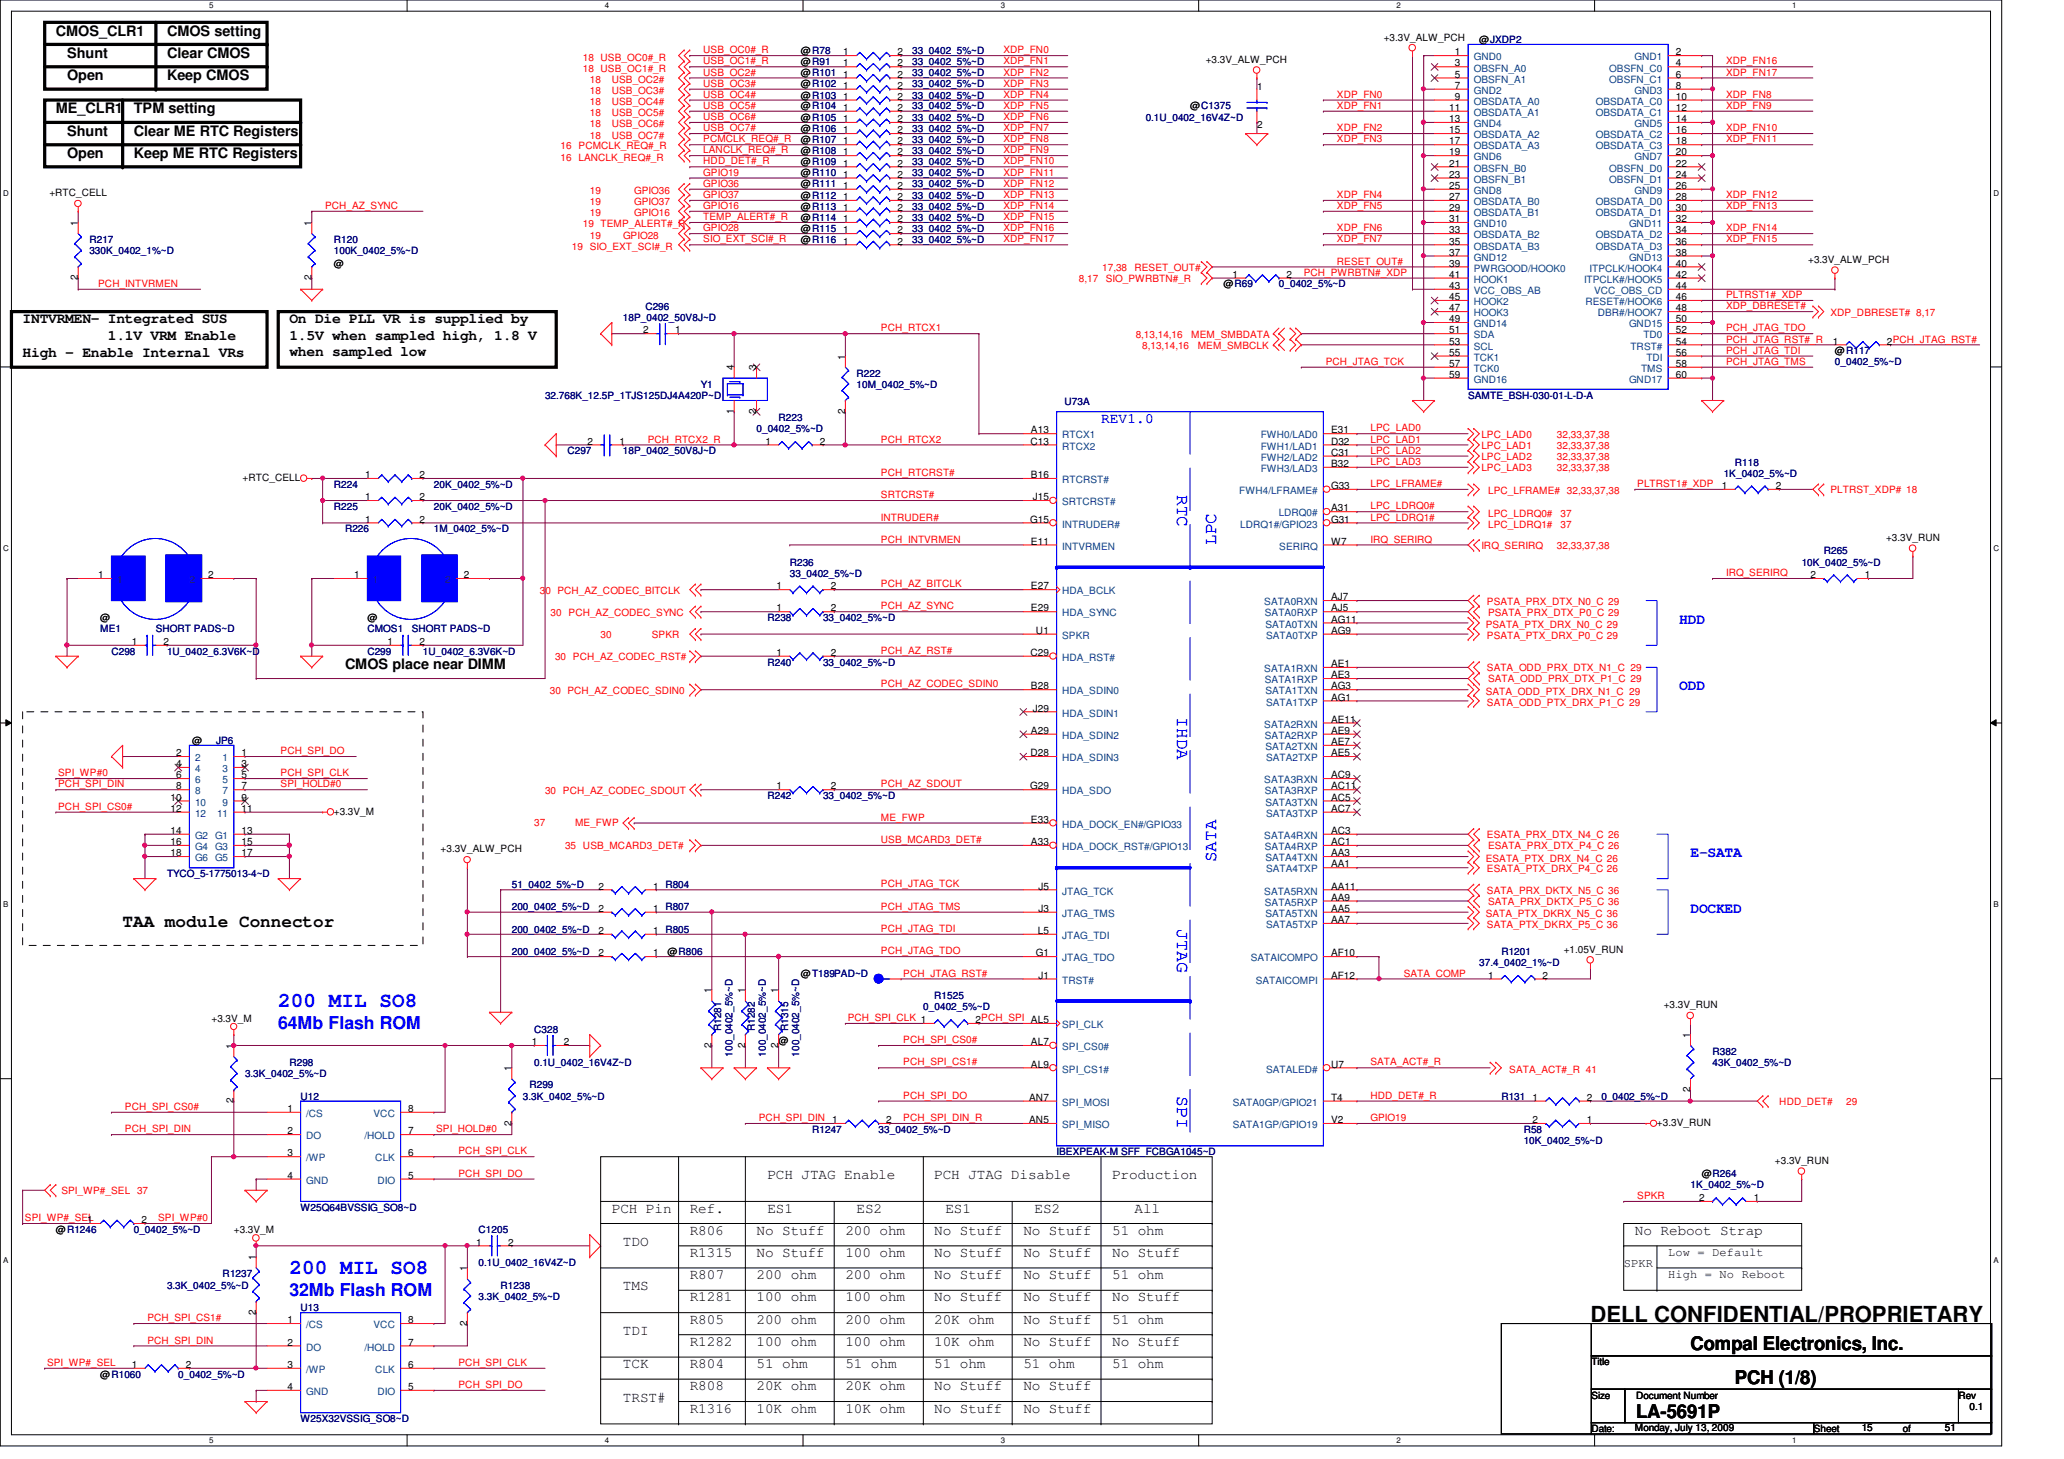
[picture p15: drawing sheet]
<svg xmlns="http://www.w3.org/2000/svg" width="297mm" height="210mm" viewBox="0 0 297 210" stroke-linecap="round" stroke-linejoin="round" font-family="sans-serif">
<defs><g id="words">
<text font-size="3.2" x="228.9" y="190.2">DELL CONFIDENTIAL/PROPRIETARY</text>
<g font-size="3" fill="#00f">
<text x="40" y="144.9">200 MIL SO8</text>
<text x="41.7" y="183.3">200 MIL SO8</text>
</g>
<g font-size="2.7">
<text x="243.3" y="194.3">Compal Electronics, Inc.</text>
<text x="249.7" y="199.1">PCH (1/8)</text>
<text x="235.5" y="204">LA-5691P</text>
</g>
<g font-size="2.5" fill="#00f">
<text x="169.4" y="71.2" transform="rotate(90 169.4 71.2)">RTC</text>
<text x="175" y="78.4" transform="rotate(-90 175 78.4)">LPC</text>
<text x="169.4" y="103.2" transform="rotate(90 169.4 103.2)">IHDA</text>
<text x="175" y="124" transform="rotate(-90 175 124)">SATA</text>
<text x="169.4" y="133.6" transform="rotate(90 169.4 133.6)">JTAG</text>
<text x="40" y="148">64Mb Flash ROM</text>
<text x="169.4" y="157.6" transform="rotate(90 169.4 157.6)">SPI</text>
<text x="41.7" y="186.4">32Mb Flash ROM</text>
</g>
<text font-size="2.5" x="17.6" y="133.3">TAA module Connector</text>
<g font-size="2.1">
<text x="8" y="5.1">CMOS_CLR1</text>
<text x="24" y="5.1">CMOS setting</text>
<text x="9.6" y="11.5">Open</text>
<text x="9.6" y="8.3">Shunt</text>
<text x="24" y="8.3">Clear CMOS</text>
<text x="24" y="11.5">Keep CMOS</text>
<text x="8" y="16.3">ME_CLR1</text>
<text x="19.3" y="16.3">TPM setting</text>
<text x="9.6" y="19.5">Shunt</text>
<text x="9.6" y="22.7">Open</text>
<text x="19.3" y="22.7">Keep ME RTC Registers</text>
<text x="19.3" y="19.5">Clear ME RTC Registers</text>
<text x="3.3" y="46.5">INTVRMEN- Integrated SUS</text>
<text x="41.7" y="46.5">On Die PLL VR is supplied by</text>
<text x="3.3" y="51.3">High - Enable Internal VRs</text>
<text x="15.5" y="48.9">1.1V VRM Enable</text>
<text x="41.7" y="48.9">1.5V when sampled high, 1.8 V</text>
<text x="41.7" y="51.2">when sampled low</text>
<text x="49.7" y="96.3">CMOS place near DIMM</text>
<text x="110.4" y="169.6">PCH JTAG Enable</text>
<text x="134.4" y="169.6">PCH JTAG Disable</text>
<text x="160.1" y="169.6">Production</text>
<text x="88" y="174.5">PCH Pin</text>
<text x="89.7" y="179.2">TDO</text>
<text x="99.3" y="174.5">Ref.</text>
<text x="99.3" y="177.6">R806</text>
<text x="108.9" y="177.6">No Stuff</text>
<text x="110.4" y="174.5">ES1</text>
<text x="121.7" y="177.6">200 ohm</text>
<text x="123.3" y="174.5">ES2</text>
<text x="134.4" y="177.6">No Stuff</text>
<text x="136.1" y="174.5">ES1</text>
<text x="147.3" y="177.6">No Stuff</text>
<text x="148.9" y="174.5">ES2</text>
<text x="160.1" y="177.6">51 ohm</text>
<text x="163.3" y="174.5">All</text>
<text x="235.3" y="177.6">No Reboot Strap</text>
<text x="89.7" y="185.6">TMS</text>
<text x="99.3" y="184">R807</text>
<text x="99.3" y="180.8">R1315</text>
<text x="108.9" y="184">200 ohm</text>
<text x="108.9" y="180.8">No Stuff</text>
<text x="121.7" y="180.8">100 ohm</text>
<text x="121.7" y="184">200 ohm</text>
<text x="134.4" y="180.8">No Stuff</text>
<text x="134.4" y="184">No Stuff</text>
<text x="147.3" y="180.8">No Stuff</text>
<text x="147.3" y="184">No Stuff</text>
<text x="160.1" y="180.8">No Stuff</text>
<text x="160.1" y="184">51 ohm</text>
<text x="99.3" y="187.2">R1281</text>
<text x="99.3" y="190.5">R805</text>
<text x="108.9" y="190.5">200 ohm</text>
<text x="108.9" y="187.2">100 ohm</text>
<text x="121.7" y="190.5">200 ohm</text>
<text x="121.7" y="187.2">100 ohm</text>
<text x="134.4" y="190.5">20K ohm</text>
<text x="134.4" y="187.2">No Stuff</text>
<text x="147.3" y="190.5">No Stuff</text>
<text x="147.3" y="187.2">No Stuff</text>
<text x="160.1" y="187.2">No Stuff</text>
<text x="160.1" y="190.5">51 ohm</text>
<text x="89.7" y="192">TDI</text>
<text x="89.7" y="196.8">TCK</text>
<text x="99.3" y="196.8">R804</text>
<text x="99.3" y="193.6">R1282</text>
<text x="108.9" y="193.6">100 ohm</text>
<text x="108.9" y="196.8">51 ohm</text>
<text x="121.7" y="193.6">100 ohm</text>
<text x="121.7" y="196.8">51 ohm</text>
<text x="134.4" y="193.6">10K ohm</text>
<text x="134.4" y="196.8">51 ohm</text>
<text x="147.3" y="193.6">No Stuff</text>
<text x="147.3" y="196.8">51 ohm</text>
<text x="160.1" y="196.8">51 ohm</text>
<text x="160.1" y="193.6">No Stuff</text>
<text x="89.7" y="201.6">TRST#</text>
<text x="99.3" y="200">R808</text>
<text x="99.3" y="203.2">R1316</text>
<text x="108.9" y="200">20K ohm</text>
<text x="108.9" y="203.2">10K ohm</text>
<text x="121.7" y="200">20K ohm</text>
<text x="121.7" y="203.2">10K ohm</text>
<text x="134.4" y="203.2">No Stuff</text>
<text x="134.4" y="200">No Stuff</text>
<text x="147.3" y="203.2">No Stuff</text>
<text x="147.3" y="200">No Stuff</text>
</g>
<g font-size="2.1" fill="#00f">
<text x="158.5" y="60.8">REV1.0</text>
<text x="241.7" y="89.7">HDD</text>
<text x="241.7" y="99.3">ODD</text>
<text x="243.3" y="123.3">E-SATA</text>
<text x="243.3" y="131.3">DOCKED</text>
</g>
<g font-size="1.7">
<text x="233.7" y="182.2">SPKR</text>
<text x="240.1" y="183.8">High = No Reboot</text>
<text x="240.1" y="180.6">Low = Default</text>
</g>
<g font-size="1.4">
<text x="199.1" y="5.8">+3.3V_ALW_PCH</text>
<text x="115.3" y="9.4">@R91</text>
<text x="115.3" y="7.7">@R78</text>
<text x="115.3" y="11">@R101</text>
<text x="121.4" y="9.6">1</text>
<text x="121.4" y="8">1</text>
<text x="121.4" y="11.2">1</text>
<text x="129.2" y="9.6">2</text>
<text x="129.2" y="8">2</text>
<text x="129.2" y="11.2">2</text>
<text x="173.5" y="9.1">+3.3V_ALW_PCH</text>
<text x="209.4" y="8">1</text>
<text x="209.4" y="9.6">3</text>
<text x="209.4" y="11.2">5</text>
<text x="212.9" y="6.2">@JXDP2</text>
<text x="241.2" y="8">2</text>
<text x="241.2" y="9.6">4</text>
<text x="241.2" y="11.2">6</text>
<text x="115.3" y="12.6">@R102</text>
<text x="115.3" y="14.2">@R103</text>
<text x="115.3" y="17.4">@R105</text>
<text x="115.3" y="15.7">@R104</text>
<text x="121.4" y="12.8">1</text>
<text x="121.4" y="14.4">1</text>
<text x="121.4" y="17.6">1</text>
<text x="121.4" y="16">1</text>
<text x="129.2" y="12.8">2</text>
<text x="129.2" y="14.4">2</text>
<text x="129.2" y="17.6">2</text>
<text x="129.2" y="16">2</text>
<text x="171.3" y="15.7">@C1375</text>
<text x="180.9" y="13">1</text>
<text x="208.6" y="16">11</text>
<text x="208.6" y="17.6">13</text>
<text x="209.4" y="12.8">7</text>
<text x="209.4" y="14.4">9</text>
<text x="241.2" y="12.8">8</text>
<text x="241.2" y="17.6">14</text>
<text x="241.2" y="14.4">10</text>
<text x="241.2" y="16">12</text>
<text x="115.3" y="23.7">@R109</text>
<text x="115.3" y="22.2">@R108</text>
<text x="115.3" y="19">@R106</text>
<text x="115.3" y="20.6">@R107</text>
<text x="121.4" y="24">1</text>
<text x="121.4" y="22.4">1</text>
<text x="121.4" y="19.2">1</text>
<text x="121.4" y="20.8">1</text>
<text x="129.2" y="24">2</text>
<text x="129.2" y="22.4">2</text>
<text x="129.2" y="19.2">2</text>
<text x="129.2" y="20.8">2</text>
<text x="180.9" y="18.5">2</text>
<text x="208.6" y="19.2">15</text>
<text x="208.6" y="20.8">17</text>
<text x="208.6" y="22.4">19</text>
<text x="208.6" y="24">21</text>
<text x="241.2" y="22.4">20</text>
<text x="241.2" y="24">22</text>
<text x="241.2" y="19.2">16</text>
<text x="241.2" y="20.8">18</text>
<text x="7.1" y="28.2">+RTC_CELL</text>
<text x="115.3" y="27">@R111</text>
<text x="115.3" y="25.4">@R110</text>
<text x="115.3" y="28.6">@R112</text>
<text x="121.4" y="27.2">1</text>
<text x="121.4" y="25.6">1</text>
<text x="121.4" y="28.8">1</text>
<text x="129.2" y="27.2">2</text>
<text x="129.2" y="25.6">2</text>
<text x="129.2" y="28.8">2</text>
<text x="208.6" y="25.6">23</text>
<text x="208.6" y="27.2">25</text>
<text x="208.6" y="28.8">27</text>
<text x="241.2" y="27.2">26</text>
<text x="241.2" y="25.6">24</text>
<text x="241.2" y="28.8">28</text>
<text x="11.2" y="32.5" transform="rotate(-90 11.2 32.5)">1</text>
<text x="44.8" y="32.5" transform="rotate(-90 44.8 32.5)">1</text>
<text x="115.3" y="31.7">@R114</text>
<text x="115.3" y="30.2">@R113</text>
<text x="115.3" y="33.4">@R115</text>
<text x="115.3" y="35">@R116</text>
<text x="121.4" y="32">1</text>
<text x="121.4" y="30.4">1</text>
<text x="121.4" y="33.6">1</text>
<text x="121.4" y="35.2">1</text>
<text x="129.2" y="32">2</text>
<text x="129.2" y="30.4">2</text>
<text x="129.2" y="33.6">2</text>
<text x="129.2" y="35.2">2</text>
<text x="208.6" y="30.4">29</text>
<text x="208.6" y="32">31</text>
<text x="208.6" y="33.6">33</text>
<text x="208.6" y="35.2">35</text>
<text x="241.2" y="30.4">30</text>
<text x="241.2" y="32">32</text>
<text x="241.2" y="33.6">34</text>
<text x="241.2" y="35.2">36</text>
<text x="11.2" y="40.3" transform="rotate(-90 11.2 40.3)">2</text>
<text x="44.8" y="40.3" transform="rotate(-90 44.8 40.3)">2</text>
<text x="48" y="38.5">@</text>
<text x="176.1" y="41.4">@R69</text>
<text x="177.4" y="40">1</text>
<text x="185.2" y="40">2</text>
<text x="208.6" y="36.8">37</text>
<text x="208.6" y="38.4">39</text>
<text x="208.6" y="40">41</text>
<text x="208.6" y="41.6">43</text>
<text x="241.2" y="38.4">40</text>
<text x="241.2" y="40">42</text>
<text x="241.2" y="36.8">38</text>
<text x="241.2" y="41.6">44</text>
<text x="260.2" y="37.8">+3.3V_ALW_PCH</text>
<text x="92.5" y="48">2</text>
<text x="97.2" y="48">1</text>
<text x="208.6" y="43.2">45</text>
<text x="208.6" y="44.8">47</text>
<text x="208.6" y="46.4">49</text>
<text x="208.6" y="48">51</text>
<text x="241.2" y="48">52</text>
<text x="241.2" y="46.4">50</text>
<text x="241.2" y="43.2">46</text>
<text x="241.2" y="44.8">48</text>
<text x="105.6" y="53.3" transform="rotate(-90 105.6 53.3)">4</text>
<text x="108.8" y="53.3" transform="rotate(-90 108.8 53.3)">3</text>
<text x="121.6" y="51.7" transform="rotate(-90 121.6 51.7)">1</text>
<text x="208.6" y="49.6">53</text>
<text x="208.6" y="51.2">55</text>
<text x="208.6" y="52.8">57</text>
<text x="241.2" y="49.6">54</text>
<text x="241.2" y="51.2">56</text>
<text x="241.2" y="52.8">58</text>
<text x="263.8" y="49.6">1</text>
<text x="264.1" y="51">@R117</text>
<text x="271.6" y="49.6">2PCH_JTAG_RST#</text>
<text x="105.6" y="59.5" transform="rotate(-90 105.6 59.5)">1</text>
<text x="108.8" y="59.5" transform="rotate(-90 108.8 59.5)">2</text>
<text x="121.6" y="59.5" transform="rotate(-90 121.6 59.5)">2</text>
<text x="208.6" y="54.4">59</text>
<text x="241.2" y="54.4">60</text>
<text x="84.5" y="64">2</text>
<text x="89.2" y="64">1</text>
<text x="110.1" y="64">1</text>
<text x="118" y="64">2</text>
<text x="148.3" y="64">C13</text>
<text x="148.4" y="62.4">A13</text>
<text x="191.6" y="62.4">E31</text>
<text x="191.6" y="64">D32</text>
<text x="191.6" y="65.6">C31</text>
<text x="34.9" y="69.2">+RTC_CELL</text>
<text x="52.5" y="72">1</text>
<text x="52.5" y="68.8">1</text>
<text x="60.4" y="72">2</text>
<text x="60.4" y="68.8">2</text>
<text x="148.4" y="68.8">B16</text>
<text x="148.6" y="72">J15</text>
<text x="191.6" y="70.4">G33</text>
<text x="191.6" y="67.2">B32</text>
<text x="247.8" y="70.4">1</text>
<text x="255.6" y="70.4">2</text>
<text x="52.5" y="75.2">1</text>
<text x="60.4" y="75.2">2</text>
<text x="148.2" y="75.2">G15</text>
<text x="191.6" y="73.6">A31</text>
<text x="191.6" y="75.2">G31</text>
<text x="271.4" y="77.9">+3.3V_RUN</text>
<text x="14.1" y="83.2">1</text>
<text x="30" y="83.2">2</text>
<text x="51" y="83.2">1</text>
<text x="66.8" y="83.2">2</text>
<text x="148.4" y="78.4">E11</text>
<text x="191.6" y="78.4">W7</text>
<text x="260.6" y="83.2">2</text>
<text x="268.4" y="83.2">1</text>
<text x="14.4" y="89.4">@</text>
<text x="52.9" y="89.4">@</text>
<text x="111.8" y="88">1</text>
<text x="111.8" y="84.8">1</text>
<text x="119.5" y="88">2</text>
<text x="119.5" y="84.8">2</text>
<text x="148.4" y="84.8">E27</text>
<text x="148.4" y="88">E29</text>
<text x="191.6" y="86.4">AJ7</text>
<text x="191.6" y="89.6">AG11</text>
<text x="191.6" y="88">AJ5</text>
<text x="19" y="92.8">1</text>
<text x="23.5" y="92.8">2</text>
<text x="55.7" y="92.8">1</text>
<text x="60.4" y="92.8">2</text>
<text x="111.8" y="94.4">1</text>
<text x="119.5" y="94.4">2</text>
<text x="148.3" y="94.4">C29</text>
<text x="149.1" y="91.2">U1</text>
<text x="191.6" y="96">AE1</text>
<text x="191.6" y="91.2">AG9</text>
<text x="148.4" y="99.2">B28</text>
<text x="191.6" y="100.8">AG1</text>
<text x="191.6" y="99.2">AG3</text>
<text x="191.6" y="97.6">AE3</text>
<text x="27.6" y="107">@</text>
<text x="148.4" y="105.6">A29</text>
<text x="148.6" y="102.4">J29</text>
<text x="191.6" y="104">AE11</text>
<text x="191.6" y="107.2">AE7</text>
<text x="191.6" y="105.6">AE9</text>
<text x="25.4" y="108.8">2</text>
<text x="25.4" y="110.4">4</text>
<text x="25.4" y="112">6</text>
<text x="25.4" y="113.6">8</text>
<text x="34.8" y="108.8">1</text>
<text x="34.8" y="110.4">3</text>
<text x="34.8" y="112">5</text>
<text x="34.8" y="113.6">7</text>
<text x="111.8" y="113.6">1</text>
<text x="119.5" y="113.6">2</text>
<text x="148.2" y="113.6">G29</text>
<text x="148.3" y="108.8">D28</text>
<text x="191.6" y="112">AC9</text>
<text x="191.6" y="108.8">AE5</text>
<text x="191.6" y="113.6">AC11</text>
<text x="24.5" y="115.2">10</text>
<text x="24.5" y="116.8">12</text>
<text x="24.5" y="120">14</text>
<text x="34.8" y="115.2">9</text>
<text x="34.8" y="116.8">11</text>
<text x="34.8" y="120">13</text>
<text x="48" y="117.2">+3.3V_M</text>
<text x="148.4" y="118.4">E33</text>
<text x="191.6" y="120">AC3</text>
<text x="191.6" y="116.8">AC7</text>
<text x="191.6" y="115.2">AC5</text>
<text x="24.5" y="121.6">16</text>
<text x="24.5" y="123.2">18</text>
<text x="34.8" y="121.6">15</text>
<text x="34.8" y="123.2">17</text>
<text x="63.4" y="122.6">+3.3V_ALW_PCH</text>
<text x="148.4" y="121.6">A33</text>
<text x="191.6" y="124.8">AA1</text>
<text x="191.6" y="123.2">AA3</text>
<text x="191.6" y="121.6">AC1</text>
<text x="86.1" y="128">2</text>
<text x="86.1" y="131.2">2</text>
<text x="94" y="128">1 R804</text>
<text x="94" y="131.2">1 R807</text>
<text x="149.4" y="128">J5</text>
<text x="149.4" y="131.2">J3</text>
<text x="191.6" y="128">AA11</text>
<text x="191.6" y="131.2">AA5</text>
<text x="191.6" y="129.6">AA9</text>
<text x="86.1" y="137.6">2</text>
<text x="86.1" y="134.4">2</text>
<text x="94" y="137.6">1</text>
<text x="94" y="134.4">1 R805</text>
<text x="96.1" y="137.4">@R806</text>
<text x="149.1" y="137.6">G1</text>
<text x="149.3" y="134.4">L5</text>
<text x="191.6" y="137.6">AF10</text>
<text x="191.6" y="132.8">AA7</text>
<text x="225" y="137.1">+1.05V_RUN</text>
<text x="102.4" y="142.9" transform="rotate(-90 102.4 142.9)">1</text>
<text x="107.2" y="142.9" transform="rotate(-90 107.2 142.9)">1</text>
<text x="112" y="142.9" transform="rotate(-90 112 142.9)">1</text>
<text x="115.3" y="140.6">@T189PAD~D</text>
<text x="149.4" y="140.8">J1</text>
<text x="191.6" y="140.8">AF12</text>
<text x="214.2" y="140.8">1</text>
<text x="222" y="140.8">2</text>
<text x="30.4" y="147">+3.3V_M</text>
<text x="140.4" y="147.2">2PCH_SPI AL5</text>
<text x="239.4" y="145.1">+3.3V_RUN</text>
<text x="243.2" y="149.3" transform="rotate(-90 243.2 149.3)">1</text>
<text x="33.6" y="150.9" transform="rotate(-90 33.6 150.9)">1</text>
<text x="73.6" y="154.1" transform="rotate(-90 73.6 154.1)">1</text>
<text x="76.5" y="150.4">1</text>
<text x="81.1" y="150.4">2</text>
<text x="102.4" y="150.7" transform="rotate(-90 102.4 150.7)">2</text>
<text x="107.2" y="150.7" transform="rotate(-90 107.2 150.7)">2</text>
<text x="112" y="150.7" transform="rotate(-90 112 150.7)">2</text>
<text x="112.1" y="150.2">@</text>
<text x="148.4" y="150.4">AL7</text>
<text x="148.4" y="153.6">AL9</text>
<text x="191.6" y="153.6">U7</text>
<text x="33.6" y="158.8" transform="rotate(-90 33.6 158.8)">2</text>
<text x="41.4" y="160">1</text>
<text x="58.8" y="160">8</text>
<text x="73.6" y="161.9" transform="rotate(-90 73.6 161.9)">2</text>
<text x="119.8" y="161.6">1</text>
<text x="127.5" y="161.6">2</text>
<text x="148.1" y="158.4">AN7</text>
<text x="148.1" y="161.6">AN5</text>
<text x="191.6" y="158.4">T4</text>
<text x="191.6" y="161.6">V2</text>
<text x="220.6" y="158.4">1</text>
<text x="220.6" y="161.6">2</text>
<text x="228.4" y="158.4">2</text>
<text x="228.4" y="161.6">1</text>
<text x="243.2" y="157.1" transform="rotate(-90 243.2 157.1)">2</text>
<text x="41.4" y="163.2">2</text>
<text x="41.4" y="166.4">3</text>
<text x="58.8" y="163.2">7</text>
<text x="58.8" y="166.4">6</text>
<text x="238.5" y="162">+3.3V_RUN</text>
<text x="255.4" y="167.5">+3.3V_RUN</text>
<text x="41.4" y="169.6">4</text>
<text x="58.8" y="169.6">5</text>
<text x="244.6" y="172.8">2</text>
<text x="244.9" y="169.4">@R264</text>
<text x="252.4" y="172.8">1</text>
<text x="8" y="177.4">@R1246</text>
<text x="12.5" y="176">1</text>
<text x="20.4" y="176">2</text>
<text x="33.7" y="177.4">+3.3V_M</text>
<text x="68.5" y="179.2">1</text>
<text x="73.1" y="179.2">2</text>
<text x="36.8" y="181.3" transform="rotate(-90 36.8 181.3)">1</text>
<text x="67.2" y="182.9" transform="rotate(-90 67.2 182.9)">1</text>
<text x="36.8" y="189.1" transform="rotate(-90 36.8 189.1)">2</text>
<text x="41.4" y="190.4">1</text>
<text x="58.8" y="190.4">8</text>
<text x="67.2" y="190.8" transform="rotate(-90 67.2 190.8)">2</text>
<text x="19" y="196.8">1</text>
<text x="26.8" y="196.8">2</text>
<text x="41.4" y="193.6">2</text>
<text x="41.4" y="196.8">3</text>
<text x="58.8" y="193.6">7</text>
<text x="58.8" y="196.8">6</text>
<text x="229" y="196.4">Title</text>
<text x="14.4" y="198.2">@R1060</text>
<text x="41.4" y="200">4</text>
<text x="58.8" y="200">5</text>
<text x="229" y="201.2">Size</text>
<text x="235.5" y="201.2">Document Number</text>
<text x="281.9" y="201.2">Rev</text>
<text x="283.5" y="202.8">0.1</text>
<text x="229" y="206">Date:</text>
<text x="235.3" y="205.9">Monday, July 13, 2009</text>
<text x="261" y="206">Sheet</text>
<text x="267.9" y="205.9">15</text>
<text x="273.9" y="206">of</text>
<text x="279.9" y="205.9">51</text>
</g>
<g font-size="1.4" fill="#f00">
<text x="83.9" y="10.3">18 USB_OC1#_R</text>
<text x="83.9" y="8.7">18 USB_OC0#_R</text>
<text x="84.9" y="11.9">18</text>
<text x="88" y="11.9">USB_OC2#</text>
<text x="101.2" y="10.9">USB_OC2#</text>
<text x="101.2" y="7.7">USB_OC0#_R</text>
<text x="101.2" y="9.3">USB_OC1#_R</text>
<text x="144.4" y="10.9">XDP_FN2</text>
<text x="144.4" y="9.3">XDP_FN1</text>
<text x="144.4" y="7.7">XDP_FN0</text>
<text x="248.4" y="9.3">XDP_FN16</text>
<text x="248.4" y="10.9">XDP_FN17</text>
<text x="84.9" y="13.5">18</text>
<text x="84.9" y="16.7">18</text>
<text x="84.9" y="15.1">18</text>
<text x="88" y="13.5">USB_OC3#</text>
<text x="88" y="16.7">USB_OC5#</text>
<text x="88" y="15.1">USB_OC4#</text>
<text x="101.2" y="14.1">USB_OC4#</text>
<text x="101.2" y="15.7">USB_OC5#</text>
<text x="101.2" y="12.5">USB_OC3#</text>
<text x="101.2" y="17.3">USB_OC6#</text>
<text x="144.4" y="14.1">XDP_FN4</text>
<text x="144.4" y="17.3">XDP_FN6</text>
<text x="144.4" y="15.7">XDP_FN5</text>
<text x="144.4" y="12.5">XDP_FN3</text>
<text x="192.4" y="14.1">XDP_FN0</text>
<text x="192.4" y="15.7">XDP_FN1</text>
<text x="248.4" y="14.1">XDP_FN8</text>
<text x="248.4" y="15.7">XDP_FN9</text>
<text x="80.7" y="21.5">16 PCMCLK_REQ#_R</text>
<text x="80.7" y="23.1">16 LANCLK_REQ#_R</text>
<text x="84.9" y="18.3">18</text>
<text x="84.9" y="19.9">18</text>
<text x="88" y="18.3">USB_OC6#</text>
<text x="88" y="19.9">USB_OC7#</text>
<text x="101.2" y="18.9">USB_OC7#</text>
<text x="101.2" y="20.5">PCMCLK_REQ#_R</text>
<text x="101.2" y="22.1">LANCLK_REQ#_R</text>
<text x="101.2" y="23.7">HDD_DET#_R</text>
<text x="144.4" y="20.5">XDP_FN8</text>
<text x="144.4" y="22.1">XDP_FN9</text>
<text x="144.4" y="23.7">XDP_FN10</text>
<text x="144.4" y="18.9">XDP_FN7</text>
<text x="192.4" y="18.9">XDP_FN2</text>
<text x="192.4" y="20.5">XDP_FN3</text>
<text x="248.4" y="18.9">XDP_FN10</text>
<text x="248.4" y="20.5">XDP_FN11</text>
<text x="84.9" y="27.9">19</text>
<text x="84.9" y="29.5">19</text>
<text x="91.3" y="27.9">GPIO36</text>
<text x="91.3" y="29.5">GPIO37</text>
<text x="101.2" y="25.3">GPIO19</text>
<text x="101.2" y="26.9">GPIO36</text>
<text x="101.2" y="28.5">GPIO37</text>
<text x="144.4" y="25.3">XDP_FN11</text>
<text x="144.4" y="26.9">XDP_FN12</text>
<text x="144.4" y="28.5">XDP_FN13</text>
<text x="192.4" y="28.5">XDP_FN4</text>
<text x="248.4" y="28.5">XDP_FN12</text>
<text x="46.8" y="30.1">PCH_AZ_SYNC</text>
<text x="82.3" y="35.9">19 SIO_EXT_SCI#_R</text>
<text x="83.9" y="32.7">19 TEMP_ALERT#_R</text>
<text x="84.9" y="31.1">19</text>
<text x="84.9" y="34.3">19</text>
<text x="89.7" y="34.3">GPIO28</text>
<text x="91.3" y="31.1">GPIO16</text>
<text x="101.2" y="30.1">GPIO16</text>
<text x="101.2" y="31.7">TEMP_ALERT#_R</text>
<text x="101.2" y="34.9">SIO_EXT_SCI#_R</text>
<text x="101.2" y="33.3">GPIO28</text>
<text x="144.4" y="30.1">XDP_FN14</text>
<text x="144.4" y="31.7">XDP_FN15</text>
<text x="144.4" y="33.3">XDP_FN16</text>
<text x="144.4" y="34.9">XDP_FN17</text>
<text x="192.4" y="30.1">XDP_FN5</text>
<text x="192.4" y="33.3">XDP_FN6</text>
<text x="192.4" y="34.9">XDP_FN7</text>
<text x="248.4" y="34.9">XDP_FN15</text>
<text x="248.4" y="30.1">XDP_FN13</text>
<text x="248.4" y="33.3">XDP_FN14</text>
<text x="14.1" y="41.3">PCH_INTVRMEN</text>
<text x="155.3" y="40.6">8,17</text>
<text x="158.6" y="39">17,38</text>
<text x="159.1" y="40.6">SIO_PWRBTN#_R</text>
<text x="163.3" y="39">RESET_OUT#</text>
<text x="187.6" y="39.7">PCH_PWRBTN#_XDP</text>
<text x="192.4" y="38.1">RESET_OUT#</text>
<text x="126.8" y="47.7">PCH_RTCX1</text>
<text x="248.4" y="44.5">XDP_DBRESET#</text>
<text x="248.4" y="47.7">PCH_JTAG_TDO</text>
<text x="248.4" y="42.9">PLTRST1#_XDP</text>
<text x="263.4" y="45.5">XDP_DBRESET# 8,17</text>
<text x="163.4" y="48.6">8,13,14,16</text>
<text x="164.4" y="50.2">8,13,14,16</text>
<text x="171.4" y="48.6">MEM_SMBDATA</text>
<text x="172.4" y="50.2">MEM_SMBCLK</text>
<text x="190.8" y="52.5">PCH_JTAG_TCK</text>
<text x="248.4" y="50.9">PCH_JTAG_TDI</text>
<text x="248.4" y="52.5">PCH_JTAG_TMS</text>
<text x="248.4" y="49.3">PCH_JTAG_RST#_R</text>
<text x="93.2" y="63.7">PCH_RTCX2_R</text>
<text x="126.8" y="63.7">PCH_RTCX2</text>
<text x="197.2" y="65.3">LPC_LAD2</text>
<text x="197.2" y="62.1">LPC_LAD0</text>
<text x="197.2" y="63.7">LPC_LAD1</text>
<text x="213.2" y="63">LPC_LAD0</text>
<text x="213.2" y="64.6">LPC_LAD1</text>
<text x="224.1" y="63">32,33,37,38</text>
<text x="224.1" y="64.6">32,33,37,38</text>
<text x="126.8" y="68.5">PCH_RTCRST#</text>
<text x="126.8" y="71.7">SRTCRST#</text>
<text x="197.2" y="66.9">LPC_LAD3</text>
<text x="197.2" y="70.1">LPC_LFRAME#</text>
<text x="213.2" y="67.8">LPC_LAD3</text>
<text x="213.2" y="66.2">LPC_LAD2</text>
<text x="214.2" y="71.1">LPC_LFRAME# 32,33,37,38</text>
<text x="224.1" y="67.8">32,33,37,38</text>
<text x="224.1" y="66.2">32,33,37,38</text>
<text x="235.6" y="70.1">PLTRST1#_XDP</text>
<text x="263.4" y="71">PLTRST_XDP# 18</text>
<text x="126.8" y="74.9">INTRUDER#</text>
<text x="197.2" y="73.3">LPC_LDRQ0#</text>
<text x="197.2" y="74.9">LPC_LDRQ1#</text>
<text x="214.2" y="75.9">LPC_LDRQ1#</text>
<text x="214.2" y="74.3">LPC_LDRQ0#</text>
<text x="224.6" y="75.9">37</text>
<text x="224.6" y="74.3">37</text>
<text x="126.8" y="78.1">PCH_INTVRMEN</text>
<text x="197.2" y="78.1">IRQ_SERIRQ</text>
<text x="213.2" y="79">IRQ_SERIRQ</text>
<text x="224.1" y="79">32,33,37,38</text>
<text x="248.4" y="82.9">IRQ_SERIRQ</text>
<text x="77.7" y="85.4">30 PCH_AZ_CODEC_BITCLK</text>
<text x="79.2" y="88.6">30 PCH_AZ_CODEC_SYNC</text>
<text x="126.8" y="84.5">PCH_AZ_BITCLK</text>
<text x="126.8" y="87.7">PCH_AZ_SYNC</text>
<text x="214" y="87">PSATA_PRX_DTX_N0_C 29</text>
<text x="214.2" y="88.6">PSATA_PRX_DTX_P0_C 29</text>
<text x="79.9" y="95">30 PCH_AZ_CODEC_RST#</text>
<text x="86.4" y="91.8">30</text>
<text x="93.8" y="91.8">SPKR</text>
<text x="126.8" y="94.1">PCH_AZ_RST#</text>
<text x="213.8" y="90.3">PSATA_PTX_DRX_N0_C 29</text>
<text x="214" y="91.9">PSATA_PTX_DRX_P0_C 29</text>
<text x="79.1" y="99.8">30 PCH_AZ_CODEC_SDIN0</text>
<text x="126.8" y="98.9">PCH_AZ_CODEC_SDIN0</text>
<text x="213.8" y="99.9">SATA_ODD_PTX_DRX_N1_C 29</text>
<text x="214" y="96.6">SATA_ODD_PRX_DTX_N1_C 29</text>
<text x="214" y="101.5">SATA_ODD_PTX_DRX_P1_C 29</text>
<text x="214.2" y="98.2">SATA_ODD_PRX_DTX_P1_C 29</text>
<text x="8.4" y="111.7">SPI_WP#0</text>
<text x="8.4" y="113.3">PCH_SPI_DIN</text>
<text x="40.4" y="108.5">PCH_SPI_DO</text>
<text x="40.4" y="111.7">PCH_SPI_CLK</text>
<text x="40.4" y="113.3">SPI_HOLD#0</text>
<text x="126.8" y="113.3">PCH_AZ_SDOUT</text>
<text x="8.4" y="116.5">PCH_SPI_CS0#</text>
<text x="76.9" y="118.8">37</text>
<text x="78.4" y="114.2">30 PCH_AZ_CODEC_SDOUT</text>
<text x="82.8" y="118.8">ME_FWP</text>
<text x="126.8" y="118.1">ME_FWP</text>
<text x="81.3" y="122.2">35 USB_MCARD3_DET#</text>
<text x="126.8" y="121.3">USB_MCARD3_DET#</text>
<text x="213.8" y="124">ESATA_PTX_DRX_N4_C 26</text>
<text x="214" y="120.6">ESATA_PRX_DTX_N4_C 26</text>
<text x="214" y="125.5">ESATA_PTX_DRX_P4_C 26</text>
<text x="214.2" y="122.2">ESATA_PRX_DTX_P4_C 26</text>
<text x="126.8" y="130.9">PCH_JTAG_TMS</text>
<text x="126.8" y="127.7">PCH_JTAG_TCK</text>
<text x="213.8" y="132">SATA_PTX_DKRX_N5_C 36</text>
<text x="214" y="128.6">SATA_PRX_DKTX_N5_C 36</text>
<text x="214.2" y="130.2">SATA_PRX_DKTX_P5_C 36</text>
<text x="126.8" y="137.3">PCH_JTAG_TDO</text>
<text x="126.8" y="134.1">PCH_JTAG_TDI</text>
<text x="214" y="133.5">SATA_PTX_DKRX_P5_C 36</text>
<text x="130" y="140.5">PCH_JTAG_RST#</text>
<text x="202" y="140.5">SATA_COMP</text>
<text x="122" y="146.9">PCH_SPI_CLK 1</text>
<text x="130" y="153.3">PCH_SPI_CS1#</text>
<text x="130" y="150.1">PCH_SPI_CS0#</text>
<text x="197.2" y="153.3">SATA_ACT#_R</text>
<text x="217.2" y="154.3">SATA_ACT#_R 41</text>
<text x="18" y="159.7">PCH_SPI_CS0#</text>
<text x="109.2" y="161.3">PCH_SPI_DIN</text>
<text x="130" y="161.3">PCH_SPI_DIN_R</text>
<text x="130" y="158.1">PCH_SPI_DO</text>
<text x="197.2" y="161.3">GPIO19</text>
<text x="197.2" y="158.1">HDD_DET#_R</text>
<text x="256.1" y="159">HDD_DET#</text>
<text x="265.7" y="159">29</text>
<text x="18" y="162.9">PCH_SPI_DIN</text>
<text x="62.8" y="162.9">SPI_HOLD#0</text>
<text x="66" y="166.1">PCH_SPI_CLK</text>
<text x="8.8" y="171.8">SPI_WP#_SEL 37</text>
<text x="66" y="169.3">PCH_SPI_DO</text>
<text x="235.6" y="172.5">SPKR</text>
<text x="3.6" y="175.7">SPI_WP#_SEL</text>
<text x="22.8" y="175.7">SPI_WP#0</text>
<text x="21.2" y="190.1">PCH_SPI_CS1#</text>
<text x="6.8" y="196.5">SPI_WP#_SEL</text>
<text x="21.2" y="193.3">PCH_SPI_DIN</text>
<text x="66" y="196.5">PCH_SPI_CLK</text>
<text x="66" y="199.7">PCH_SPI_DO</text>
</g>
<g font-size="1.4" fill="#000080">
<text x="131.3" y="9.4">33_0402_5%~D</text>
<text x="131.3" y="7.7">33_0402_5%~D</text>
<text x="131.3" y="11">33_0402_5%~D</text>
<text x="131.3" y="12.6">33_0402_5%~D</text>
<text x="131.3" y="14.2">33_0402_5%~D</text>
<text x="131.3" y="17.4">33_0402_5%~D</text>
<text x="131.3" y="15.7">33_0402_5%~D</text>
<text x="164.9" y="17.4">0.1U_0402_16V4Z~D</text>
<text x="131.3" y="23.7">33_0402_5%~D</text>
<text x="131.3" y="22.2">33_0402_5%~D</text>
<text x="131.3" y="19">33_0402_5%~D</text>
<text x="131.3" y="20.6">33_0402_5%~D</text>
<text x="131.3" y="27">33_0402_5%~D</text>
<text x="131.3" y="25.4">33_0402_5%~D</text>
<text x="131.3" y="28.6">33_0402_5%~D</text>
<text x="12.9" y="35">R217</text>
<text x="48" y="35">R120</text>
<text x="131.3" y="31.7">33_0402_5%~D</text>
<text x="131.3" y="30.2">33_0402_5%~D</text>
<text x="131.3" y="33.4">33_0402_5%~D</text>
<text x="131.3" y="35">33_0402_5%~D</text>
<text x="12.9" y="36.6">330K_0402_1%~D</text>
<text x="48" y="36.6">100K_0402_5%~D</text>
<text x="184.1" y="41.4">0_0402_5%~D</text>
<text x="89.7" y="46.2">18P_0402_50V8J~D</text>
<text x="92.9" y="44.6">C296</text>
<text x="264.1" y="52.6">0_0402_5%~D</text>
<text x="78.4" y="57.4">32.768K_12.5P_1TJS125DJ4A420P~D</text>
<text x="100.9" y="55.8">Y1</text>
<text x="123.3" y="54.2">R222</text>
<text x="123.3" y="55.8">10M_0402_5%~D</text>
<text x="153.2" y="58.3">U73A</text>
<text x="211.3" y="57.4">SAMTE_BSH-030-01-L-D-A</text>
<text x="81.7" y="65.4">C297</text>
<text x="89.7" y="65.4">18P_0402_50V8J~D</text>
<text x="108.9" y="62.2">0_0402_5%~D</text>
<text x="112.1" y="60.6">R223</text>
<text x="48" y="70.2">R224</text>
<text x="62.4" y="70.2">20K_0402_5%~D</text>
<text x="248.1" y="68.6">1K_0402_5%~D</text>
<text x="249.7" y="67">R118</text>
<text x="48" y="73.4">R225</text>
<text x="49.7" y="76.6">R226</text>
<text x="62.4" y="73.4">20K_0402_5%~D</text>
<text x="62.4" y="76.6">1M_0402_5%~D</text>
<text x="113.7" y="81.4">R236</text>
<text x="113.7" y="83">33_0402_5%~D</text>
<text x="259.3" y="81.4">10K_0402_5%~D</text>
<text x="262.5" y="79.8">R265</text>
<text x="110.4" y="89.4">R238</text>
<text x="118.4" y="89.4">33_0402_5%~D</text>
<text x="14.4" y="91">ME1</text>
<text x="16" y="94.2">C298</text>
<text x="22.4" y="91">SHORT PADS~D</text>
<text x="24" y="94.2">1U_0402_6.3V6K~D</text>
<text x="52.9" y="91">CMOS1</text>
<text x="52.9" y="94.2">C299</text>
<text x="59.3" y="91">SHORT PADS~D</text>
<text x="60.9" y="94.2">1U_0402_6.3V6K~D</text>
<text x="110.4" y="95.8">R240</text>
<text x="118.4" y="95.8">33_0402_5%~D</text>
<text x="31.1" y="107">JP6</text>
<text x="110.4" y="115">R242</text>
<text x="118.4" y="115">33_0402_5%~D</text>
<text x="24" y="126.2">TYCO_5-1775013-4~D</text>
<text x="73.7" y="127.8">51_0402_5%~D</text>
<text x="73.7" y="131">200_0402_5%~D</text>
<text x="73.7" y="137.4">200_0402_5%~D</text>
<text x="73.7" y="134.2">200_0402_5%~D</text>
<text x="216.1" y="137.4">R1201</text>
<text x="134.4" y="143.8">R1525</text>
<text x="212.9" y="139">37.4_0402_1%~D</text>
<text x="76.9" y="148.6">C328</text>
<text x="103.8" y="148.3" transform="rotate(-90 103.8 148.3)">R1281</text>
<text x="108.6" y="148.3" transform="rotate(-90 108.6 148.3)">R1282</text>
<text x="113.4" y="148.3" transform="rotate(-90 113.4 148.3)">R1315</text>
<text x="132.9" y="145.4">0_0402_5%~D</text>
<text x="35.3" y="155">3.3K_0402_5%~D</text>
<text x="41.7" y="153.4">R298</text>
<text x="76.9" y="153.4">0.1U_0402_16V4Z~D</text>
<text x="105.4" y="152" transform="rotate(-90 105.4 152)">100_0402_5%~D</text>
<text x="110.2" y="152" transform="rotate(-90 110.2 152)">100_0402_5%~D</text>
<text x="115" y="152" transform="rotate(-90 115 152)">100_0402_5%~D</text>
<text x="246.5" y="151.8">R382</text>
<text x="246.5" y="153.4">43K_0402_5%~D</text>
<text x="43.3" y="158.2">U12</text>
<text x="75.3" y="158.2">3.3K_0402_5%~D</text>
<text x="76.2" y="156.6">R299</text>
<text x="216.1" y="158.2">R131</text>
<text x="230.5" y="158.2">0_0402_5%~D</text>
<text x="116.9" y="163">R1247</text>
<text x="126.4" y="163">33_0402_5%~D</text>
<text x="152.1" y="166.2">IBEXPEAK-M SFF_FCBGA1045~D</text>
<text x="219.3" y="163">R58</text>
<text x="219.3" y="164.6">10K_0402_5%~D</text>
<text x="243.3" y="171">1K_0402_5%~D</text>
<text x="19.3" y="177.4">0_0402_5%~D</text>
<text x="43.3" y="174.2">W25Q64BVSSIG_SO8~D</text>
<text x="68.9" y="177.4">C1205</text>
<text x="24" y="185.4">3.3K_0402_5%~D</text>
<text x="32" y="183.8">R1237</text>
<text x="68.9" y="182.2">0.1U_0402_16V4Z~D</text>
<text x="72" y="185.4">R1238</text>
<text x="43.3" y="188.6">U13</text>
<text x="68.9" y="187">3.3K_0402_5%~D</text>
<text x="25.7" y="198.2">0_0402_5%~D</text>
<text x="43.3" y="204.6">W25X32VSSIG_SO8~D</text>
</g>
<g font-size="1.4" fill="#004080">
<text x="212.1" y="8.7">GND0</text>
<text x="212.1" y="10.3">OBSFN_A0</text>
<text x="212.1" y="11.9">OBSFN_A1</text>
<text x="231.6" y="10.3">OBSFN_C0</text>
<text x="231.6" y="11.9">OBSFN_C1</text>
<text x="235.2" y="8.7">GND1</text>
<text x="212.1" y="13.5">GND2</text>
<text x="212.1" y="15.1">OBSDATA_A0</text>
<text x="212.1" y="16.7">OBSDATA_A1</text>
<text x="229.7" y="15.1">OBSDATA_C0</text>
<text x="229.7" y="16.7">OBSDATA_C1</text>
<text x="235.2" y="13.5">GND3</text>
<text x="212.1" y="18.3">GND4</text>
<text x="212.1" y="19.9">OBSDATA_A2</text>
<text x="212.1" y="21.5">OBSDATA_A3</text>
<text x="212.1" y="23.1">GND6</text>
<text x="229.7" y="19.9">OBSDATA_C2</text>
<text x="229.7" y="21.5">OBSDATA_C3</text>
<text x="235.2" y="18.3">GND5</text>
<text x="235.2" y="23.1">GND7</text>
<text x="212.1" y="24.7">OBSFN_B0</text>
<text x="212.1" y="26.3">OBSFN_B1</text>
<text x="212.1" y="27.9">GND8</text>
<text x="212.1" y="29.5">OBSDATA_B0</text>
<text x="229.7" y="29.5">OBSDATA_D0</text>
<text x="231.6" y="24.7">OBSFN_D0</text>
<text x="231.6" y="26.3">OBSFN_D1</text>
<text x="235.2" y="27.9">GND9</text>
<text x="212.1" y="31.1">OBSDATA_B1</text>
<text x="212.1" y="32.7">GND10</text>
<text x="212.1" y="34.3">OBSDATA_B2</text>
<text x="212.1" y="35.9">OBSDATA_B3</text>
<text x="229.7" y="31.1">OBSDATA_D1</text>
<text x="229.7" y="34.3">OBSDATA_D2</text>
<text x="229.7" y="35.9">OBSDATA_D3</text>
<text x="234.4" y="32.7">GND11</text>
<text x="212.1" y="37.5">GND12</text>
<text x="212.1" y="39.1">PWRGOOD/HOOK0</text>
<text x="212.1" y="40.7">HOOK1</text>
<text x="228" y="40.7">ITPCLK#/HOOK5</text>
<text x="228.8" y="39.1">ITPCLK/HOOK4</text>
<text x="234.4" y="37.5">GND13</text>
<text x="212.1" y="42.3">VCC_OBS_AB</text>
<text x="212.1" y="43.9">HOOK2</text>
<text x="212.1" y="45.5">HOOK3</text>
<text x="212.1" y="47.1">GND14</text>
<text x="228.2" y="43.9">RESET#/HOOK6</text>
<text x="229.4" y="42.3">VCC_OBS_CD</text>
<text x="230" y="45.5">DBR#/HOOK7</text>
<text x="234.4" y="47.1">GND15</text>
<text x="212.1" y="48.7">SDA</text>
<text x="212.1" y="50.3">SCL</text>
<text x="212.1" y="51.9">TCK1</text>
<text x="212.1" y="53.5">TCK0</text>
<text x="234.7" y="50.3">TRST#</text>
<text x="236.2" y="53.5">TMS</text>
<text x="236.5" y="48.7">TD0</text>
<text x="236.9" y="51.9">TDI</text>
<text x="212.1" y="55.1">GND16</text>
<text x="234.4" y="55.1">GND17</text>
<text x="152.9" y="63.1">RTCX1</text>
<text x="152.9" y="64.7">RTCX2</text>
<text x="181.4" y="63.1">FWH0/LAD0</text>
<text x="181.4" y="64.7">FWH1/LAD1</text>
<text x="152.9" y="69.5">RTCRST#</text>
<text x="178.3" y="71.1">FWH4/LFRAME#</text>
<text x="181.4" y="66.3">FWH2/LAD2</text>
<text x="181.4" y="67.9">FWH3/LAD3</text>
<text x="152.9" y="75.9">INTRUDER#</text>
<text x="152.9" y="72.7">SRTCRST#</text>
<text x="178.5" y="75.9">LDRQ1#/GPIO23</text>
<text x="184" y="74.3">LDRQ0#</text>
<text x="16.8" y="83.9">1</text>
<text x="27.3" y="83.9">2</text>
<text x="53.7" y="83.9">1</text>
<text x="64" y="83.9">2</text>
<text x="152.9" y="79.1">INTVRMEN</text>
<text x="184.1" y="79.1">SERIRQ</text>
<text x="152.9" y="85.5">HDA_BCLK</text>
<text x="152.9" y="88.7">HDA_SYNC</text>
<text x="181.9" y="87.1">SATA0RXN</text>
<text x="182" y="88.7">SATA0RXP</text>
<text x="152.9" y="95.1">HDA_RST#</text>
<text x="152.9" y="91.9">SPKR</text>
<text x="182.1" y="90.3">SATA0TXN</text>
<text x="182.2" y="91.9">SATA0TXP</text>
<text x="152.9" y="99.9">HDA_SDIN0</text>
<text x="181.9" y="96.7">SATA1RXN</text>
<text x="182" y="98.3">SATA1RXP</text>
<text x="182.1" y="99.9">SATA1TXN</text>
<text x="182.2" y="101.5">SATA1TXP</text>
<text x="152.9" y="103.1">HDA_SDIN1</text>
<text x="152.9" y="106.3">HDA_SDIN2</text>
<text x="181.9" y="104.7">SATA2RXN</text>
<text x="182" y="106.3">SATA2RXP</text>
<text x="182.1" y="107.9">SATA2TXN</text>
<text x="28.1" y="109.5">2</text>
<text x="28.1" y="111.1">4</text>
<text x="28.1" y="112.7">6</text>
<text x="32" y="109.5">1</text>
<text x="32" y="111.1">3</text>
<text x="32" y="112.7">5</text>
<text x="152.9" y="109.5">HDA_SDIN3</text>
<text x="181.9" y="112.7">SATA3RXN</text>
<text x="182.2" y="109.5">SATA2TXP</text>
<text x="28.1" y="114.3">8</text>
<text x="28.1" y="115.9">10</text>
<text x="28.1" y="117.5">12</text>
<text x="31.2" y="117.5">11</text>
<text x="32" y="114.3">7</text>
<text x="32" y="115.9">9</text>
<text x="152.9" y="114.3">HDA_SDO</text>
<text x="152.9" y="119.1">HDA_DOCK_EN#/GPIO33</text>
<text x="182" y="114.3">SATA3RXP</text>
<text x="182.1" y="115.9">SATA3TXN</text>
<text x="182.2" y="117.5">SATA3TXP</text>
<text x="28.1" y="120.7">G2 G1</text>
<text x="28.1" y="122.3">G4 G3</text>
<text x="28.1" y="123.9">G6 G5</text>
<text x="152.9" y="122.3">HDA_DOCK_RST#/GPIO13</text>
<text x="181.9" y="120.7">SATA4RXN</text>
<text x="182" y="122.3">SATA4RXP</text>
<text x="182.1" y="123.9">SATA4TXN</text>
<text x="182.2" y="125.5">SATA4TXP</text>
<text x="152.9" y="128.7">JTAG_TCK</text>
<text x="152.9" y="131.9">JTAG_TMS</text>
<text x="181.9" y="128.7">SATA5RXN</text>
<text x="182" y="130.3">SATA5RXP</text>
<text x="182.1" y="131.9">SATA5TXN</text>
<text x="152.9" y="135.1">JTAG_TDI</text>
<text x="182.2" y="133.5">SATA5TXP</text>
<text x="152.9" y="138.3">JTAG_TDO</text>
<text x="152.9" y="141.5">TRST#</text>
<text x="180" y="138.3">SATAICOMPO</text>
<text x="180.7" y="141.5">SATAICOMPI</text>
<text x="152.9" y="147.9">SPI_CLK</text>
<text x="152.9" y="151.1">SPI_CS0#</text>
<text x="152.9" y="154.3">SPI_CS1#</text>
<text x="182.2" y="154.3">SATALED#</text>
<text x="44.1" y="160.7">/CS</text>
<text x="53.8" y="160.7">VCC</text>
<text x="152.9" y="159.1">SPI_MOSI</text>
<text x="177.4" y="159.1">SATA0GP/GPIO21</text>
<text x="44.1" y="163.9">DO</text>
<text x="44.1" y="167.1">/WP</text>
<text x="52.4" y="163.9">/HOLD</text>
<text x="54" y="167.1">CLK</text>
<text x="152.9" y="162.3">SPI_MISO</text>
<text x="177.4" y="162.3">SATA1GP/GPIO19</text>
<text x="44.1" y="170.3">GND</text>
<text x="54.3" y="170.3">DIO</text>
<text x="44.1" y="191.1">/CS</text>
<text x="53.8" y="191.1">VCC</text>
<text x="44.1" y="194.3">DO</text>
<text x="44.1" y="197.5">/WP</text>
<text x="52.4" y="194.3">/HOLD</text>
<text x="54" y="197.5">CLK</text>
<text x="44.1" y="200.7">GND</text>
<text x="54.3" y="200.7">DIO</text>
</g>
<g font-size="1.1">
<text x="30.1" y="1.1">5</text>
<text x="87" y="1.1">4</text>
<text x="144" y="1.1">3</text>
<text x="201" y="1.1">2</text>
<text x="257.9" y="1.1">1</text>
<text x=".5" y="28.2">D</text>
<text x="286.9" y="28.2">D</text>
<text x=".5" y="79.3">C</text>
<text x="286.9" y="79.3">C</text>
<text x=".5" y="130.6">B</text>
<text x="286.9" y="130.6">B</text>
<text x=".5" y="181.7">A</text>
<text x="286.9" y="181.7">A</text>
<text x="30.1" y="207.6">5</text>
<text x="87" y="207.6">4</text>
<text x="144" y="207.6">3</text>
<text x="201" y="207.6">2</text>
<text x="257.9" y="207.6">1</text>
</g>
</g></defs>
<path d="M0 0h288.1v208h-288.1zM1.6 1.6h284.9v204.8h-284.9z" fill="none" stroke="#000" stroke-width=".14"/>
<g fill="#fff">
<path d="M30.1 .2h.6v1.2h-.6z"/>
<path d="M30.1 206.6h.6v1.2h-.6z"/>
</g>
<path d="M58.6 0v1.6M58.6 206.4v1.6" fill="none" stroke="#000" stroke-width=".14"/>
<g fill="#fff">
<path d="M87 .2h.6v1.2h-.6z"/>
<path d="M87 206.6h.6v1.2h-.6z"/>
</g>
<path d="M115.6 0v1.6M115.6 206.4v1.6" fill="none" stroke="#000" stroke-width=".14"/>
<g fill="#fff">
<path d="M144 .2h.6v1.2h-.6z"/>
<path d="M144 206.6h.6v1.2h-.6z"/>
</g>
<path d="M172.5 0v1.6M172.5 206.4v1.6" fill="none" stroke="#000" stroke-width=".14"/>
<g fill="#fff">
<path d="M201 .2h.5v1.2h-.5z"/>
<path d="M201 206.6h.5v1.2h-.5z"/>
</g>
<path d="M229.5 0v1.6M229.5 206.4v1.6" fill="none" stroke="#000" stroke-width=".14"/>
<g fill="#fff">
<path d="M257.9 .2h.6v1.2h-.6z"/>
<path d="M257.9 206.6h.6v1.2h-.6z"/>
<path d="M.5 27.2h.7v1.2h-.7z"/>
<path d="M286.9 27.2h.8v1.2h-.8z"/>
<path d="M.5 78.4h.7v1.1h-.7z"/>
<path d="M286.9 78.4h.8v1.1h-.8z"/>
</g>
<path d="M0 52.8h1.6M286.5 52.8h1.6" fill="none" stroke="#000" stroke-width=".14"/>
<g fill="#fff">
<path d="M.5 129.6h.7v1.2h-.7z"/>
<path d="M286.9 129.6h.7v1.2h-.7z"/>
</g>
<path d="M0 104h1.6M.8 103.5l.8 .5-.8 .4zM286.5 104l.8-.5v.9zM286.5 104h1.6" fill="none" stroke="#000" stroke-width=".14"/>
<path d="M.8 103.5l.8 .5-.8 .4zM286.5 104l.8-.5v.9z" fill="#000"/>
<g fill="#fff">
<path d="M.5 180.8h.7v1.1h-.7z"/>
<path d="M286.9 180.8h.7v1.1h-.7z"/>
</g>
<path d="M0 155.2h1.6M286.5 155.2h1.6" fill="none" stroke="#000" stroke-width=".14"/>
<g fill="none" stroke="#800040" stroke-width=".14">
<path d="M180.9 17.6h.1M180.9 11.2h.1M180.9 11.2v1.6M180.9 17.6v1.6M80 64h.1M80 64h4.9M9.6 83.2h.1M9.6 83.2v9.6M100.9 84.8h.1M100.9 84.8h11.2M67.3 131.2h.1M67.3 131.2v3.2"/>
<path d="M33.7 148.8h.1M33.7 148.8v1.6M64 150.4h.1M64 150.4v9.6M73.7 150.4h.1M73.7 150.4v3.2"/>
</g>
<circle cx="73.6" cy="150.4" r=".31" fill="#f0f"/>
<circle cx="73.6" cy="150.4" r=".31" fill="none" stroke="#f0f" stroke-width=".14"/>
<path d="M70.4 83.2h.1M70.4 83.2h4.9M243.3 156.8h.1M243.3 156.8v1.6M3.3 176h.1M3.3 176h9.6M228.9 161.6h.1M228.9 161.6h8" fill="none" stroke="#800040" stroke-width=".14"/>
<circle cx="243.2" cy="158.4" r=".3" fill="#f0f"/>
<circle cx="243.2" cy="158.4" r=".3" fill="none" stroke="#f0f" stroke-width=".14"/>
<path d="M67.3 134.4h.1M67.3 134.4h19.1M67.3 134.4v3.2M72 128h.1M72 128v17.6" fill="none" stroke="#800040" stroke-width=".14"/>
<circle cx="67.2" cy="134.4" r=".3" fill="#f0f"/>
<circle cx="67.2" cy="134.4" r=".3" fill="none" stroke="#f0f" stroke-width=".14"/>
<path d="M198.5 140.8h.1M198.5 140.8h16M73.7 161.6h.1M73.7 161.6v1.6" fill="none" stroke="#800040" stroke-width=".14"/>
<circle cx="198.5" cy="140.8" r=".3" fill="#f0f"/>
<circle cx="198.5" cy="140.8" r=".3" fill="none" stroke="#f0f" stroke-width=".14"/>
<path d="M89.7 64h.1M89.7 64h16M243.3 158.4h.1M243.3 158.4h9.6" fill="none" stroke="#800040" stroke-width=".14"/>
<circle cx="105.6" cy="64" r=".31" fill="#f0f"/>
<circle cx="105.6" cy="64" r=".31" fill="none" stroke="#f0f" stroke-width=".14"/>
<path d="M46.4 75.2h.1M46.4 75.2h6.5M100.9 88h.1M100.9 88h11.2M33.7 150.4h.1M33.7 150.4h30.3" fill="none" stroke="#800040" stroke-width=".14"/>
<circle cx="64" cy="150.4" r=".3" fill="#f0f"/>
<circle cx="64" cy="150.4" r=".3" fill="none" stroke="#f0f" stroke-width=".14"/>
<circle cx="33.6" cy="150.4" r=".31" fill="#f0f"/>
<circle cx="33.6" cy="150.4" r=".31" fill="none" stroke="#f0f" stroke-width=".14"/>
<g fill="none" stroke="#800040" stroke-width=".14">
<path d="M11.3 41.6h.1M11.3 41.6h17.6M105.7 64h.1M105.7 64h4.7M60.9 92.8h.1M60.9 92.8h14.4M100.9 94.4h.1M100.9 94.4h11.2M100.9 113.6h.1M100.9 113.6h11.2M67.3 137.6h.1M67.3 137.6h19.1"/>
<path d="M33.7 158.4h.1M33.7 158.4v8M64 150.4h.1M64 150.4h9.7M107.3 150.4h.1M107.3 150.4v3.2M112.1 150.4h.1M112.1 150.4v3.2M228.9 158.4h.1M228.9 158.4h14.4M243.3 147.2h.1M243.3 147.2v1.6"/>
<path d="M3.3 176h.1M3.3 171.2v4.8M20.9 176h.1M20.9 176h9.5M36.9 169.6h.1M36.9 169.6v1.6M62.4 163.2h.1M62.4 163.2h11.3M67.3 179.2h.1M67.3 179.2h1.6M36.9 196.8h.1M36.9 196.8h1.5"/>
<path d="M62.4 190.4h.1M62.4 190.4h1.6M36.9 201.6h.1M36.9 200v1.6"/>
</g>
<circle cx="33.6" cy="166.4" r=".31" fill="#f0f"/>
<circle cx="33.6" cy="166.4" r=".31" fill="none" stroke="#f0f" stroke-width=".14"/>
<path d="M36.9 179.2h.1M36.9 179.2h27.1" fill="none" stroke="#800040" stroke-width=".14"/>
<circle cx="36.8" cy="179.2" r=".3" fill="#f0f"/>
<circle cx="36.8" cy="179.2" r=".3" fill="none" stroke="#f0f" stroke-width=".14"/>
<g fill="none" stroke="#800040" stroke-width=".14">
<path d="M88 48h.1M88 48h4.9M60.9 68.8h.1M60.9 68.8h14.4M44.9 83.2h.1M44.9 92.8h.1M44.9 83.2h3.1M44.9 83.2v9.6M44.9 92.8h11.1M72 128h.1M72 128h14.4M73.7 150.4h3.2"/>
<path d="M76.9 150.4h.1M81.7 150.4h3.2M84.9 150.4h.1M102.4 150.4h.1M102.4 150.4v3.2M16 160h.1M16 160h22.4M30.4 166.4h.1M30.4 166.4v9.6M73.7 179.2h.1M73.7 179.2h11.2M19.3 190.4h.1"/>
<path d="M19.3 190.4h19.1M36.9 188.8h.1M36.9 188.8v8M62.4 196.8h.1M62.4 196.8h16M62.4 200h.1M62.4 200h16"/>
</g>
<circle cx="44.8" cy="92.8" r=".3" fill="#f0f"/>
<circle cx="44.8" cy="92.8" r=".3" fill="none" stroke="#f0f" stroke-width=".14"/>
<path d="M9.6 92.8h.1M9.6 92.8v1.6M27.3 196.8h.1M27.3 196.8h9.6" fill="none" stroke="#800040" stroke-width=".14"/>
<circle cx="36.8" cy="196.8" r=".3" fill="#f0f"/>
<circle cx="36.8" cy="196.8" r=".3" fill="none" stroke="#f0f" stroke-width=".14"/>
<path d="M67.3 131.2h.1M67.3 131.2h19.1M6.4 196.8h.1M6.4 196.8h12.9" fill="none" stroke="#800040" stroke-width=".14"/>
<circle cx="67.2" cy="131.2" r=".3" fill="#f0f"/>
<circle cx="67.2" cy="131.2" r=".3" fill="none" stroke="#f0f" stroke-width=".14"/>
<path d="M11.3 30.4h.1M11.3 30.4v1.6M46.4 68.8h.1M46.4 68.8v3.2M46.4 68.8h6.5M102.4 131.2h.1M102.4 131.2v11.2M33.7 166.4h.1M33.7 166.4h4.7" fill="none" stroke="#800040" stroke-width=".14"/>
<circle cx="46.4" cy="68.8" r=".3" fill="#f0f"/>
<circle cx="46.4" cy="68.8" r=".3" fill="none" stroke="#f0f" stroke-width=".14"/>
<path d="M9.6 92.8h.1M9.6 92.8h9.7" fill="none" stroke="#800040" stroke-width=".14"/>
<circle cx="9.6" cy="92.8" r=".31" fill="#f0f"/>
<circle cx="9.6" cy="92.8" r=".31" fill="none" stroke="#f0f" stroke-width=".14"/>
<path d="M36.9 83.2h.1M36.9 83.2v9.6" fill="none" stroke="#800040" stroke-width=".14"/>
<circle cx="36.8" cy="92.8" r=".3" fill="#f0f"/>
<circle cx="36.8" cy="92.8" r=".3" fill="none" stroke="#f0f" stroke-width=".14"/>
<g fill="none" stroke="#800040" stroke-width=".14">
<path d="M44.9 68.8h.1M44.9 68.8h1.5M46.4 72h.1M46.4 72h6.5M46.4 72v3.2M9.6 83.2h.1M9.6 83.2h1.7M228.9 139.2h.1M228.9 139.2v1.6M3.3 171.2h.1M3.3 171.2h3.1M16 163.2h.1"/>
<path d="M16 163.2h22.4M30.4 166.4h.1M30.4 166.4h3.3M36.9 200h.1M36.9 200h1.5"/>
</g>
<circle cx="46.4" cy="72" r=".3" fill="#f0f"/>
<circle cx="46.4" cy="72" r=".3" fill="none" stroke="#f0f" stroke-width=".14"/>
<path d="M105.7 59.2h.1M105.7 48h.1M105.7 48v4.8M105.7 59.2v4.8" fill="none" stroke="#800040" stroke-width=".14"/>
<circle cx="105.6" cy="48" r=".31" fill="#f0f"/>
<circle cx="105.6" cy="48" r=".31" fill="none" stroke="#f0f" stroke-width=".14"/>
<g fill="none" stroke="#800040" stroke-width=".14">
<path d="M203.3 8h.1M203.3 8v33.6M246.5 12.8h.1M246.5 12.8v4.8M44.9 30.4h.1M44.9 30.4v1.6M244.9 35.2h.1M244.9 35.2h16M44.9 40h.1M44.9 40v1.6M121.7 48h.1M121.7 48v3.2"/>
<path d="M174.5 40h.1M174.5 40h3.2M185.7 40h.1M185.7 40h20.8M187.3 48h.1M187.3 49.6h.1M187.3 48h19.2M187.3 49.6h19.2M203.3 41.6h.1M203.3 41.6h3.2M235.3 70.4h.1M235.3 70.4h12.8"/>
<path d="M256.1 70.4h.1M256.1 70.4h4.8M44.9 92.8h.1M44.9 92.8v1.6M246.5 83.2h.1M246.5 83.2h14.4M268.9 83.2h.1M275.3 80h.1M275.3 80v3.2h-6.4M67.3 124.8h.1M67.3 124.8v6.4M222.5 140.8h.1"/>
<path d="M222.5 140.8h6.4M36.9 169.6h.1M36.9 169.6h1.5M62.4 169.6h.1M62.4 166.4h.1M62.4 160h.1M62.4 169.6h14.5M62.4 166.4h14.5M62.4 160h1.6M64 179.2h.1M64 179.2h3.3M107.3 161.6h.1"/>
<path d="M107.3 161.6h12.8M233.7 172.8h.1M233.7 172.8h11.2M252.9 172.8h.1M259.3 169.6h.1M259.3 169.6v3.2h-6.4"/>
</g>
<circle cx="246.5" cy="12.8" r=".3" fill="#f0f"/>
<circle cx="246.5" cy="12.8" r=".3" fill="none" stroke="#f0f" stroke-width=".14"/>
<path d="M246.5 32h.1M246.5 32v4.8" fill="none" stroke="#800040" stroke-width=".14"/>
<circle cx="246.5" cy="32" r=".3" fill="#f0f"/>
<circle cx="246.5" cy="32" r=".3" fill="none" stroke="#f0f" stroke-width=".14"/>
<g fill="none" stroke="#800040" stroke-width=".14">
<path d="M187.3 52.8h.1M187.3 52.8h19.2M204.9 46.4h.1M204.9 46.4v8M244.9 44.8h.1M244.9 48h.1M244.9 51.2h.1M244.9 52.8h.1M244.9 44.8h16M244.9 41.6h19.2M244.9 48h16M244.9 51.2h16"/>
<path d="M244.9 52.8h16M264.1 41.6h.1M264.1 40h.1M264.1 40v1.6"/>
</g>
<circle cx="204.8" cy="46.4" r=".3" fill="#f0f"/>
<circle cx="204.8" cy="46.4" r=".3" fill="none" stroke="#f0f" stroke-width=".14"/>
<path d="M204.9 8h.1M204.9 12.8h.1M204.9 17.6h.1M204.9 8v4.8M204.9 17.6v4.8M204.9 8h1.6M204.9 12.8h1.6" fill="none" stroke="#800040" stroke-width=".14"/>
<circle cx="204.8" cy="17.6" r=".31" fill="#f0f"/>
<circle cx="204.8" cy="17.6" r=".31" fill="none" stroke="#f0f" stroke-width=".14"/>
<path d="M204.9 22.4h.1M204.9 27.2h.1M204.9 22.4h1.6M204.9 27.2v4.8" fill="none" stroke="#800040" stroke-width=".14"/>
<circle cx="204.8" cy="27.2" r=".3" fill="#f0f"/>
<circle cx="204.8" cy="27.2" r=".3" fill="none" stroke="#f0f" stroke-width=".14"/>
<path d="M204.9 32h.1M204.9 36.8h.1M204.9 32h1.6M204.9 36.8v9.6" fill="none" stroke="#800040" stroke-width=".14"/>
<circle cx="204.8" cy="36.8" r=".3" fill="#f0f"/>
<circle cx="204.8" cy="36.8" r=".3" fill="none" stroke="#f0f" stroke-width=".14"/>
<path d="M204.9 46.4h.1M204.9 54.4h.1M204.9 46.4h1.6M204.9 54.4v3.2" fill="none" stroke="#800040" stroke-width=".14"/>
<circle cx="204.8" cy="54.4" r=".3" fill="#f0f"/>
<circle cx="204.8" cy="54.4" r=".3" fill="none" stroke="#f0f" stroke-width=".14"/>
<path d="M204.9 54.4h.1M204.9 54.4h1.6M246.5 46.4h.1M246.5 46.4v8" fill="none" stroke="#800040" stroke-width=".14"/>
<circle cx="246.5" cy="46.4" r=".3" fill="#f0f"/>
<circle cx="246.5" cy="46.4" r=".3" fill="none" stroke="#f0f" stroke-width=".14"/>
<path d="M244.9 8h.1M244.9 12.8h.1M244.9 8h1.6M246.5 8h.1M246.5 8v4.8h-1.6M244.9 22.4h.1M244.9 22.4h1.6M246.5 27.2h.1M246.5 27.2v4.8" fill="none" stroke="#800040" stroke-width=".14"/>
<circle cx="246.5" cy="27.2" r=".3" fill="#f0f"/>
<circle cx="246.5" cy="27.2" r=".3" fill="none" stroke="#f0f" stroke-width=".14"/>
<path d="M246.5 17.6h.1M246.5 17.6v4.8" fill="none" stroke="#800040" stroke-width=".14"/>
<circle cx="246.5" cy="17.6" r=".31" fill="#f0f"/>
<circle cx="246.5" cy="17.6" r=".31" fill="none" stroke="#f0f" stroke-width=".14"/>
<path d="M244.9 32h.1M244.9 32h1.6M244.9 46.4h.1M244.9 46.4h1.6M246.5 54.4h.1M246.5 54.4v3.2" fill="none" stroke="#800040" stroke-width=".14"/>
<circle cx="246.5" cy="54.4" r=".3" fill="#f0f"/>
<circle cx="246.5" cy="54.4" r=".3" fill="none" stroke="#f0f" stroke-width=".14"/>
<path d="M246.5 36.8h.1M246.5 36.8v9.6M244.9 54.4h.1M244.9 54.4h1.6" fill="none" stroke="#800040" stroke-width=".14"/>
<circle cx="246.5" cy="36.8" r=".3" fill="#f0f"/>
<circle cx="246.5" cy="36.8" r=".3" fill="none" stroke="#f0f" stroke-width=".14"/>
<path d="M174.5 38.4h.1M174.5 38.4h32M204.9 27.2h.1M204.9 22.4h.1M204.9 27.2h1.6M204.9 22.4v4.8M244.9 43.2h.1M244.9 43.2h16" fill="none" stroke="#800040" stroke-width=".14"/>
<circle cx="204.8" cy="22.4" r=".3" fill="#f0f"/>
<circle cx="204.8" cy="22.4" r=".3" fill="none" stroke="#f0f" stroke-width=".14"/>
<path d="M244.9 27.2h.1M246.5 22.4h.1M246.5 22.4v4.8h-1.6" fill="none" stroke="#800040" stroke-width=".14"/>
<circle cx="246.5" cy="22.4" r=".3" fill="#f0f"/>
<circle cx="246.5" cy="22.4" r=".3" fill="none" stroke="#f0f" stroke-width=".14"/>
<path d="M204.9 17.6h.1M204.9 12.8h.1M204.9 17.6h1.6M204.9 12.8v4.8M244.9 17.6h.1M244.9 17.6h1.6" fill="none" stroke="#800040" stroke-width=".14"/>
<circle cx="204.8" cy="12.8" r=".3" fill="#f0f"/>
<circle cx="204.8" cy="12.8" r=".3" fill="none" stroke="#f0f" stroke-width=".14"/>
<path d="M204.9 36.8h.1M204.9 32h.1M204.9 36.8h1.6M204.9 32v4.8" fill="none" stroke="#800040" stroke-width=".14"/>
<circle cx="204.8" cy="32" r=".3" fill="#f0f"/>
<circle cx="204.8" cy="32" r=".3" fill="none" stroke="#f0f" stroke-width=".14"/>
<g fill="none" stroke="#800040" stroke-width=".14">
<path d="M99.3 14.4h.1M99.3 11.2h.1M99.3 16h.1M99.3 12.8h.1M99.3 19.2h.1M99.3 17.6h.1M99.3 8h.1M99.3 9.6h.1M99.3 14.4h22.4M99.3 16h22.4M99.3 19.2h22.4M99.3 9.6h22.4"/>
<path d="M99.3 11.2h22.4M99.3 12.8h22.4M99.3 17.6h22.4M99.3 8h22.4M129.7 11.2h.1M129.7 9.6h.1M129.7 14.4h.1M129.7 17.6h.1M129.7 16h.1M129.7 12.8h.1M129.7 8h.1M129.7 19.2h.1"/>
<path d="M129.7 14.4h24M129.7 16h24M129.7 19.2h24M129.7 9.6h24M129.7 11.2h24M129.7 12.8h24M129.7 17.6h24M129.7 8h24M190.5 14.4h.1M190.5 16h.1M190.5 19.2h.1M190.5 14.4h16"/>
<path d="M190.5 16h16M190.5 19.2h16M244.9 9.6h.1M244.9 11.2h.1M244.9 14.4h.1M244.9 16h.1M244.9 19.2h.1M244.9 14.4h16M244.9 16h16M244.9 19.2h16M244.9 9.6h16M244.9 11.2h16"/>
<path d="M99.3 20.8h.1M99.3 22.4h.1M99.3 24h.1M99.3 25.6h.1M99.3 27.2h.1M99.3 28.8h.1M99.3 30.4h.1M99.3 32h.1M99.3 35.2h.1M99.3 33.6h.1M99.3 20.8h22.4M99.3 28.8h22.4"/>
<path d="M99.3 30.4h22.4M99.3 33.6h22.4M99.3 35.2h22.4M99.3 22.4h22.4M99.3 25.6h22.4M99.3 24h22.4M99.3 27.2h22.4M99.3 32h22.4M129.7 20.8h.1M129.7 22.4h.1M129.7 25.6h.1M129.7 24h.1"/>
<path d="M129.7 27.2h.1M129.7 28.8h.1M129.7 30.4h.1M129.7 32h.1M129.7 33.6h.1M129.7 35.2h.1M129.7 20.8h24M129.7 28.8h24M129.7 30.4h24M129.7 33.6h24M129.7 35.2h24M129.7 22.4h24"/>
<path d="M129.7 25.6h24M129.7 24h24M129.7 27.2h24M129.7 32h24M190.5 20.8h.1M190.5 28.8h.1M190.5 30.4h.1M190.5 33.6h.1M190.5 35.2h.1M190.5 20.8h16M190.5 28.8h16M190.5 30.4h16"/>
<path d="M190.5 33.6h16M190.5 35.2h16M244.9 36.8h.1M244.9 20.8h.1M244.9 28.8h.1M244.9 30.4h.1M244.9 33.6h.1M244.9 36.8h1.6M244.9 20.8h16M244.9 28.8h16M244.9 30.4h16M244.9 33.6h16"/>
<path d="M244.9 49.6h.1M244.9 49.6h19.2M272.1 49.6h.1M272.1 49.6h12.8M64 179.2h.1M64 179.2v11.2"/>
</g>
<circle cx="64" cy="179.2" r=".3" fill="#f0f"/>
<circle cx="64" cy="179.2" r=".3" fill="none" stroke="#f0f" stroke-width=".14"/>
<path d="M67.3 179.2h.1M67.3 179.2v3.2" fill="none" stroke="#800040" stroke-width=".14"/>
<circle cx="67.2" cy="179.2" r=".3" fill="#f0f"/>
<circle cx="67.2" cy="179.2" r=".3" fill="none" stroke="#f0f" stroke-width=".14"/>
<g fill="none" stroke="#800040" stroke-width=".14">
<path d="M8 112h.1M8 116.8h.1M8 113.6h.1M8 112h17.7M8 116.8h17.7M8 113.6h17.7M17.6 108.8h.1M17.6 108.8h8.1M35.3 116.8h.1M35.3 108.8h.1M35.3 112h.1M35.3 113.6h.1"/>
<path d="M35.3 112h17.6M35.3 108.8h16M35.3 116.8h11.1M35.3 113.6h17.6M20.9 120h.1M20.9 121.6h.1M20.9 123.2h.1M20.9 120h4.8M20.9 121.6h4.8M20.9 120v1.6M20.9 123.2v3.2M36.9 179.2v1.6"/>
<path d="M19.3 193.6h.1M19.3 193.6h19.1M36.9 180.8h.1M62.4 193.6h.1M67.3 190.4h.1M67.3 190.4v3.2h-4.9"/>
</g>
<circle cx="20.8" cy="123.2" r=".3" fill="#f0f"/>
<circle cx="20.8" cy="123.2" r=".3" fill="none" stroke="#f0f" stroke-width=".14"/>
<path d="M20.9 123.2h.1M20.9 123.2h4.8M35.3 120h.1M35.3 121.6h.1M35.3 123.2h.1M35.3 123.2h6.4M35.3 120h6.4M41.7 120h.1M41.7 120v1.6h-6.4" fill="none" stroke="#800040" stroke-width=".14"/>
<circle cx="41.6" cy="123.2" r=".31" fill="#f0f"/>
<circle cx="41.6" cy="123.2" r=".31" fill="none" stroke="#f0f" stroke-width=".14"/>
<path d="M41.7 123.2h.1M41.7 121.6h.1M41.7 121.6v4.8" fill="none" stroke="#800040" stroke-width=".14"/>
<circle cx="41.6" cy="121.6" r=".32" fill="#f0f"/>
<circle cx="41.6" cy="121.6" r=".32" fill="none" stroke="#f0f" stroke-width=".14"/>
<path d="M20.9 121.6h.1M20.9 121.6v1.6" fill="none" stroke="#800040" stroke-width=".14"/>
<circle cx="20.8" cy="121.6" r=".31" fill="#f0f"/>
<circle cx="20.8" cy="121.6" r=".31" fill="none" stroke="#f0f" stroke-width=".14"/>
<path d="M112.1 137.6h.1M112.1 137.6h35.2" fill="none" stroke="#800040" stroke-width=".14"/>
<circle cx="112" cy="137.6" r=".31" fill="#f0f"/>
<circle cx="112" cy="137.6" r=".31" fill="none" stroke="#f0f" stroke-width=".14"/>
<path d="M195.3 78.4h.1M195.3 78.4h16M120.1 84.8h.1M120.1 84.8h27.2M195.3 89.6h.1M195.3 89.6h16M94.4 131.2h.1M94.4 131.2h8M107.3 134.4h.1M107.3 134.4h40" fill="none" stroke="#800040" stroke-width=".14"/>
<circle cx="107.2" cy="134.4" r=".3" fill="#f0f"/>
<circle cx="107.2" cy="134.4" r=".3" fill="none" stroke="#f0f" stroke-width=".14"/>
<path d="M102.4 131.2h.1M102.4 131.2h44.9" fill="none" stroke="#800040" stroke-width=".14"/>
<circle cx="102.4" cy="131.2" r=".3" fill="#f0f"/>
<circle cx="102.4" cy="131.2" r=".3" fill="none" stroke="#f0f" stroke-width=".14"/>
<path d="M60.9 75.2h.1M60.9 75.2h86.4M121.7 64h.1M121.7 64h25.6M195.3 65.6h.1M195.3 65.6h16" fill="none" stroke="#800040" stroke-width=".14"/>
<circle cx="121.6" cy="64" r=".31" fill="#f0f"/>
<circle cx="121.6" cy="64" r=".31" fill="none" stroke="#f0f" stroke-width=".14"/>
<g fill="none" stroke="#800040" stroke-width=".14">
<path d="M121.7 59.2h.1M121.7 59.2v4.8h-3.3M75.3 68.8h.1M75.3 68.8h72M113.7 78.4h.1M113.7 78.4h33.6M118.4 64h.1M195.3 62.4h.1M195.3 73.6h.1M195.3 67.2h.1M195.3 62.4h16M195.3 73.6h16"/>
<path d="M195.3 67.2h16M120.1 94.4h.1M120.1 94.4h27.2M195.3 99.2h.1M195.3 88h.1M195.3 91.2h.1M195.3 99.2h16M195.3 88h16M195.3 91.2h16M94.4 137.6h.1M94.4 134.4h.1M94.4 128h.1"/>
<path d="M94.4 137.6h17.7M94.4 134.4h12.9M94.4 128h52.9M100.9 121.6h.1M100.9 121.6h46.4M195.3 132.8h.1M195.3 132.8h16M126.4 153.6h.1M126.4 153.6h20.9M195.3 161.6h.1M195.3 161.6h25.6"/>
</g>
<circle cx="75.2" cy="68.8" r=".3" fill="#f0f"/>
<circle cx="75.2" cy="68.8" r=".3" fill="none" stroke="#f0f" stroke-width=".14"/>
<path d="M11.3 40h.1M11.3 40v1.6M75.3 83.2h.1M75.3 83.2v9.6" fill="none" stroke="#800040" stroke-width=".14"/>
<circle cx="75.2" cy="83.2" r=".3" fill="#f0f"/>
<circle cx="75.2" cy="83.2" r=".3" fill="none" stroke="#f0f" stroke-width=".14"/>
<g fill="none" stroke="#800040" stroke-width=".14">
<path d="M105.7 48h.1M105.7 48h16M75.3 68.8h.1M75.3 68.8v14.4M140.9 62.4h.1M140.9 62.4h6.4M195.3 70.4h.1M195.3 75.2h.1M195.3 70.4h16M195.3 75.2h16M100.9 91.2h.1M100.9 99.2h.1"/>
<path d="M100.9 91.2h46.4M100.9 99.2h46.4M195.3 86.4h.1M195.3 86.4h16M129.7 140.8h.1M129.7 140.8h17.6M140.9 147.2h.1M140.9 147.2h6.4M195.3 140.8h.1M195.3 158.4h.1M195.3 140.8h3.2M195.3 158.4h25.6"/>
</g>
<circle cx="121.6" cy="48" r=".31" fill="#f0f"/>
<circle cx="121.6" cy="48" r=".31" fill="none" stroke="#f0f" stroke-width=".14"/>
<g fill="none" stroke="#800040" stroke-width=".14">
<path d="M97.7 48h.1M97.7 48h8M78.4 72h.1M78.4 72v25.6h-41.5M78.4 72h68.9M36.9 92.8h.1M36.9 97.6h.1M36.9 92.8v4.8M195.3 96h.1M195.3 96h16M120.1 113.6h.1M120.1 113.6h27.2"/>
<path d="M107.3 134.4h.1M107.3 134.4v8M195.3 128h.1M195.3 137.6h.1M195.3 131.2h.1M195.3 121.6h.1M195.3 120h.1M195.3 123.2h.1M195.3 129.6h.1M195.3 124.8h.1M195.3 128h16M195.3 137.6h3.2"/>
<path d="M195.3 131.2h16M195.3 121.6h16M195.3 120h16M195.3 123.2h16M195.3 129.6h16M195.3 124.8h16M126.4 150.4h.1M126.4 150.4h20.9M195.3 153.6h.1M195.3 153.6h19.2M128.1 161.6h.1M128.1 161.6h19.2"/>
</g>
<circle cx="78.4" cy="72" r=".3" fill="#f0f"/>
<circle cx="78.4" cy="72" r=".3" fill="none" stroke="#f0f" stroke-width=".14"/>
<g fill="none" stroke="#800040" stroke-width=".14">
<path d="M44.9 30.4h.1M44.9 30.4h16M121.7 48h.1M121.7 48h19.2M140.9 48h.1M140.9 48v14.4M60.9 72h.1M60.9 72h17.5M195.3 64h.1M195.3 64h16M24 92.8h.1M24 92.8h12.9"/>
<path d="M33.7 83.2h.1M33.7 83.2h3.2M120.1 88h.1M120.1 88h27.2M195.3 97.6h.1M195.3 97.6h16M91.3 118.4h.1M91.3 118.4h56M195.3 100.8h.1M195.3 100.8h16M112.1 137.6h.1M112.1 137.6v4.8"/>
<path d="M198.5 137.6h.1M198.5 137.6v3.2M121.7 147.2h.1M121.7 147.2h11.2M126.4 158.4h.1M126.4 158.4h20.9"/>
</g>
<g fill="none" stroke="#f00" stroke-width=".14">
<path d="M98.5 12h.1M98.5 13.6h.1M98.5 10.4h.1M98.5 16.8h.1M98.5 18.4h.1M98.5 15.2h.1M98.5 8.8h.1M98.5 7.2h.1M98.5 12l-.8 .8 .8 .8M98.5 10.4l-.8 .8 .8 .8M98.5 16.8l-.8 .8 .8 .8M98.5 15.2l-.8 .8 .8 .8"/>
<path d="M98.5 13.6l-.8 .8 .8 .8M98.5 18.4l-.8 .8 .8 .8M98.5 8.8l-.8 .8 .8 .8M98.5 7.2l-.8 .8 .8 .8M99.3 12h.1M99.3 13.6h.1M99.3 10.4h.1M99.3 16.8h.1M99.3 18.4h.1M99.3 15.2h.1M99.3 8.8h.1M99.3 7.2h.1"/>
<path d="M99.3 12l-.8 .8 .8 .8M99.3 10.4l-.8 .8 .8 .8M99.3 16.8l-.8 .8 .8 .8M99.3 15.2l-.8 .8 .8 .8M99.3 13.6l-.8 .8 .8 .8M99.3 18.4l-.8 .8 .8 .8M99.3 8.8l-.8 .8 .8 .8M99.3 7.2l-.8 .8 .8 .8M179.3 19.2h.1M179.3 19.2h3.2M179.3 19.2l1.6 1.6M180.9 11.2h.1"/>
<path d="M180.9 10.6v.6M182.5 19.2h.1M182.5 19.2l-1.6 1.6M203.3 8h.1M203.3 7.4v.6M206.5 19.2h4.8M206.5 8h4.8M206.5 9.6h4.8M206.5 11.2h4.8M206.5 12.8h4.8M206.5 14.4h4.8M206.5 16h4.8"/>
<path d="M206.5 17.6h4.8M240.1 19.2h4.8M240.1 8h4.8M240.1 9.6h4.8M240.1 11.2h4.8M240.1 12.8h4.8M240.1 14.4h4.8M240.1 16h4.8M240.1 17.6h4.8M11.3 30.4h.1M11.3 29.8v.6M98.5 26.4h.1"/>
<path d="M98.5 28h.1M98.5 32.8h.1M98.5 34.4h.1M98.5 31.2h.1M98.5 29.6h.1M98.5 36h.1M98.5 20h.1M98.5 21.6h.1M98.5 23.2h.1M98.5 26.4l-.8 .8 .8 .8M98.5 32.8l-.8 .8 .8 .8M98.5 31.2l-.8 .8 .8 .8"/>
<path d="M98.5 29.6l-.8 .8 .8 .8M98.5 28l-.8 .8 .8 .8M98.5 34.4l-.8 .8 .8 .8M98.5 20l-.8 .8 .8 .8M98.5 21.6l-.8 .8 .8 .8M99.3 26.4h.1M99.3 28h.1M99.3 32.8h.1M99.3 34.4h.1M99.3 31.2h.1M99.3 29.6h.1M99.3 36h.1"/>
<path d="M99.3 20h.1M99.3 21.6h.1M99.3 23.2h.1M99.3 26.4l-.8 .8 .8 .8M99.3 32.8l-.8 .8 .8 .8M99.3 31.2l-.8 .8 .8 .8M99.3 29.6l-.8 .8 .8 .8M99.3 28l-.8 .8 .8 .8M99.3 34.4l-.8 .8 .8 .8M99.3 20l-.8 .8 .8 .8M99.3 21.6l-.8 .8 .8 .8M172.9 39.2h.1"/>
<path d="M172.9 37.6h.1M172.9 37.6l.8 .8-.8 .8M172.9 39.2l.8 .8-.8 .8M173.7 37.6h.1M173.7 39.2h.1M173.7 37.6l.8 .8-.8 .8M173.7 39.2l.8 .8-.8 .8M180.9 20.8h.1M206.5 20.8h4.8M206.5 22.4h4.8M206.5 24h4.8M206.5 25.6h4.8"/>
<path d="M206.5 27.2h4.8M206.5 28.8h4.8M206.5 30.4h4.8M206.5 32h4.8M206.5 33.6h4.8M206.5 35.2h4.8M206.5 36.8h4.8M206.5 38.4h4.8M240.1 20.8h4.8M240.1 22.4h4.8M240.1 24h4.8M240.1 25.6h4.8"/>
<path d="M240.1 27.2h4.8M240.1 28.8h4.8M240.1 30.4h4.8M240.1 32h4.8M240.1 33.6h4.8M240.1 35.2h4.8M240.1 36.8h4.8M240.1 38.4h4.8M264.1 39.4v.6M43.3 41.6h.1M43.3 41.6h3.1M43.3 41.6l1.6 1.6"/>
<path d="M44.9 43.2h.1M46.4 41.6h.1M46.4 41.6l-1.5 1.6M86.4 48h.1M86.4 48l1.6 1.6M88 49.6h.1M88 46.4h.1M88 46.4v3.2M88 46.4l-1.6 1.6M172.9 40.8h.1M173.7 40.8h.1M183.3 49.6h.1"/>
<path d="M183.3 48h.1M183.3 49.6l.8 .8M183.3 48l.8 .8-.8 .8M184.1 49.6h.1M184.1 48h.1M184.1 48l.8 .8-.8 .8M184.1 49.6l.8 .8M184.1 47.2l-.8 .8M184.9 47.2l-.8 .8M185.7 50.4h.1M185.7 48.8h.1M185.7 47.2h.1"/>
<path d="M185.7 48.8l.8 .8-.8 .8M185.7 47.2l.8 .8-.8 .8M186.5 48.8h.1M186.5 50.4h.1M186.5 47.2h.1M186.5 48.8l.8 .8-.8 .8M186.5 47.2l.8 .8-.8 .8M203.3 57.6h.1M203.3 57.6h3.2M203.3 57.6l1.6 1.6M204.9 59.2h.1M206.5 57.6h.1"/>
<path d="M206.5 41.6h4.8M206.5 57.6l-1.6 1.6M206.5 40h4.8M206.5 43.2h4.8M206.5 44.8h4.8M206.5 46.4h4.8M206.5 48h4.8M206.5 49.6h4.8M206.5 51.2h4.8M206.5 52.8h4.8M206.5 54.4h4.8M240.1 41.6h4.8"/>
<path d="M240.1 40h4.8M240.1 43.2h4.8M240.1 44.8h4.8M240.1 46.4h4.8M240.1 48h4.8M240.1 49.6h4.8M240.1 51.2h4.8M240.1 52.8h4.8M240.1 54.4h4.8M244.9 57.6h.1M244.9 57.6h3.2M244.9 57.6l1.6 1.6"/>
<path d="M246.5 59.2h.1M248.1 57.6h.1M248.1 57.6l-1.6 1.6M260.9 44h.1M260.9 45.6h.1M260.9 44l.8 .8-.8 .8M261.7 44h.1M261.7 45.6h.1M261.7 44l.8 .8-.8 .8M264.1 40h.1M44.2 68.8h.7M44.9 68.8h.1"/>
<path d="M78.4 64h.1M78.4 64l1.6 1.6M80 65.6h.1M80 62.4h.1M80 62.4v3.2M80 62.4l-1.6 1.6M211.3 69.6h.1M211.3 71.2h.1M211.3 74.4h.1M211.3 76h.1M211.3 66.4h.1M211.3 68h.1"/>
<path d="M211.3 61.6h.1M211.3 63.2h.1M211.3 64.8h.1M211.3 72.8h.1M211.3 69.6l.8 .8-.8 .8M211.3 74.4l.8 .8-.8 .8M211.3 66.4l.8 .8-.8 .8M211.3 61.6l.8 .8-.8 .8M211.3 63.2l.8 .8-.8 .8M211.3 64.8l.8 .8-.8 .8M211.3 72.8l.8 .8-.8 .8M212.1 69.6h.1"/>
<path d="M212.1 71.2h.1M212.1 74.4h.1M212.1 76h.1M212.1 66.4h.1M212.1 68h.1M212.1 77.6h.1M212.1 79.2h.1M212.1 61.6h.1M212.1 63.2h.1M212.1 64.8h.1M212.1 72.8h.1M212.1 69.6l.8 .8-.8 .8"/>
<path d="M212.1 74.4l.8 .8-.8 .8M212.1 66.4l.8 .8-.8 .8M212.1 77.6l-.8 .8 .8 .8M212.1 61.6l.8 .8-.8 .8M212.1 63.2l.8 .8-.8 .8M212.1 64.8l.8 .8-.8 .8M212.1 72.8l.8 .8-.8 .8M212.9 79.2h.1M212.9 77.6h.1M212.9 77.6l-.8 .8 .8 .8M248.1 70.4h1.6M254.5 70.4h1.6"/>
<path d="M261.7 69.6h.1M261.7 71.2h.1M261.7 69.6l-.8 .8 .8 .8M262.5 71.2h.1M262.5 69.6h.1M262.5 69.6l-.8 .8 .8 .8M275.3 79.4v.6M8 94.4h.1M8 94.4h3.3M8 94.4l1.6 1.6M9.6 96h.1M11.3 94.4h.1"/>
<path d="M11.3 94.4l-1.7 1.6M43.3 94.4h.1M43.3 94.4h3.1M43.3 94.4l1.6 1.6M44.9 96h.1M46.4 94.4h.1M46.4 94.4l-1.5 1.6M99.3 98.4h.1M99.3 95.2h.1M99.3 93.6h.1M99.3 98.4l.8 .8-.8 .8M99.3 93.6l.8 .8-.8 .8"/>
<path d="M100.1 98.4h.1M100.1 90.4h.1M100.1 92h.1M100.1 84h.1M100.1 85.6h.1M100.1 87.2h.1M100.1 88.8h.1M100.1 93.6h.1M100.1 95.2h.1M100.1 98.4l.8 .8-.8 .8M100.1 90.4l-.8 .8 .8 .8M100.1 84l-.8 .8 .8 .8"/>
<path d="M100.1 87.2l-.8 .8 .8 .8M100.1 93.6l.8 .8-.8 .8M100.9 90.4h.1M100.9 92h.1M100.9 84h.1M100.9 85.6h.1M100.9 87.2h.1M100.9 88.8h.1M100.9 90.4l-.8 .8 .8 .8M100.9 84l-.8 .8 .8 .8M100.9 87.2l-.8 .8 .8 .8M211.3 88.8h.1"/>
<path d="M211.3 90.4h.1M211.3 92h.1M211.3 98.4h.1M211.3 88.8l.8 .8-.8 .8M211.3 90.4l.8 .8-.8 .8M211.3 98.4l.8 .8-.8 .8M212.1 85.6h.1M212.1 87.2h.1M212.1 88.8h.1M212.1 90.4h.1M212.1 92h.1M212.1 95.2h.1"/>
<path d="M212.1 96.8h.1M212.1 98.4h.1M212.1 85.6l-.8 .8 .8 .8M212.1 87.2l-.8 .8 1.6 1.6-.8 .8M212.1 90.4l.8 .8-.8 .8M212.1 95.2l-.8 .8 .8 .8M212.1 96.8l-.8 .8 1.6 1.6-.8 .8M212.9 87.2h.1M212.9 85.6h.1M212.9 88.8h.1M212.9 96.8h.1M212.9 95.2h.1"/>
<path d="M212.9 98.4h.1M212.9 85.6l-.8 .8 .8 .8M212.9 87.2l-.8 .8 .8 .8M212.9 95.2l-.8 .8 .8 .8M212.9 96.8l-.8 .8 .8 .8M275.3 80h.1M16 108.8h.1M16 108.8l1.6 1.6M17.6 110.4h.1M17.6 107.2h.1M17.6 107.2v3.2M17.6 107.2l-1.6 1.6"/>
<path d="M46.4 116.8h.1M46.4 116.8h.7M90.5 119.2h.1M90.5 117.6h.1M90.5 117.6l-.8 .8 .8 .8M91.3 119.2h.1M91.3 117.6h.1M91.3 117.6l-.8 .8 .8 .8M99.3 100h.1M100.1 100h.1M100.1 112.8h.1M100.1 114.4h.1"/>
<path d="M100.1 112.8l-.8 .8 .8 .8M100.9 112.8h.1M100.9 114.4h.1M100.9 112.8l-.8 .8 .8 .8M211.3 100h.1M211.3 101.6h.1M211.3 100l.8 .8-.8 .8M212.1 100h.1M212.1 101.6h.1M212.1 119.2h.1M212.1 100l.8 .8-.8 .8M212.1 119.2l-.8 .8 .8 .8"/>
<path d="M212.9 119.2h.1M212.9 119.2l-.8 .8 .8 .8M19.3 126.4h.1M19.3 126.4h3.1M19.3 126.4l1.6 1.6M20.9 128h.1M22.4 126.4h.1M22.4 126.4l-1.5 1.6M40 126.4h.1M40 126.4h3.3M40 126.4l1.7 1.6M41.7 128h.1"/>
<path d="M43.3 126.4h.1M43.3 126.4l-1.6 1.6M67.3 124.8h.1M67.3 124.2v.6M99.3 122.4h.1M99.3 120.8h.1M99.3 120.8l.8 .8-.8 .8M100.1 120.8h.1M100.1 122.4h.1M100.1 120.8l.8 .8-.8 .8M211.3 130.4h.1M211.3 132h.1"/>
<path d="M211.3 133.6h.1M211.3 124h.1M211.3 125.6h.1M211.3 122.4h.1M211.3 130.4l.8 .8-.8 .8M211.3 132l.8 .8-.8 .8M211.3 124l.8 .8-.8 .8M211.3 122.4l.8 .8-.8 .8M212.1 127.2h.1M212.1 128.8h.1M212.1 130.4h.1M212.1 132h.1"/>
<path d="M212.1 133.6h.1M212.1 120.8h.1M212.1 122.4h.1M212.1 124h.1M212.1 125.6h.1M212.1 127.2l-.8 .8 .8 .8M212.1 128.8l-.8 .8 1.6 1.6-.8 .8M212.1 132l.8 .8-.8 .8M212.1 120.8l-.8 .8 1.6 1.6-.8 .8M212.1 124l.8 .8-.8 .8M212.9 128.8h.1M212.9 127.2h.1"/>
<path d="M212.9 130.4h.1M212.9 120.8h.1M212.9 122.4h.1M212.9 127.2l-.8 .8 .8 .8M212.9 128.8l-.8 .8 .8 .8M212.9 120.8l-.8 .8 .8 .8M228.9 139.2h.1M228.9 138.6v.6M33.7 148.8h.1M33.7 148.2v.6M70.4 145.6h.1M70.4 145.6h3.3"/>
<path d="M70.4 145.6l1.6 1.6M72 147.2h.1M73.7 145.6h.1M73.7 145.6l-1.7 1.6M84.9 148.8h.1M84.9 152h.1M84.9 148.8v3.2M84.9 148.8l1.5 1.6M86.4 150.4h.1M86.4 150.4l-1.5 1.6M100.9 153.6h.1M100.9 153.6h3.2"/>
<path d="M100.9 153.6l1.5 1.6M102.4 155.2h.1M104.1 153.6h.1M104.1 153.6l-1.7 1.6M105.7 153.6h.1M105.7 153.6h3.2M105.7 153.6l1.6 1.6M107.3 155.2h.1M108.9 153.6h.1M108.9 153.6l-1.6 1.6M110.4 153.6h.1M110.4 153.6h3.3"/>
<path d="M110.4 153.6l1.7 1.6M112.1 155.2h.1M113.7 153.6h.1M113.7 153.6l-1.6 1.6M214.5 152.8h.1M214.5 154.4h.1M214.5 152.8l.8 .8-.8 .8M215.3 152.8h.1M215.3 154.4h.1M215.3 152.8l.8 .8-.8 .8M243.3 147.2h.1M243.3 146.6v.6"/>
<path d="M253.7 157.6h.1M253.7 159.2h.1M253.7 157.6l-.8 .8 .8 .8M254.5 159.2h.1M254.5 157.6h.1M254.5 157.6l-.8 .8 .8 .8M7.2 170.4h.1M7.2 172h.1M7.2 170.4l-.8 .8 .8 .8M8 172h.1M8 170.4h.1M8 170.4l-.8 .8 .8 .8"/>
<path d="M35.3 171.2h.1M35.3 171.2h3.1M35.3 171.2l1.6 1.6M36.9 179.2h.1M36.9 172.8h.1M36.9 178.6v.6M38.4 171.2h.1M38.4 171.2l-1.5 1.6M84.9 177.6h.1M84.9 177.6v3.2M84.9 177.6l1.5 1.6M86.4 179.2h.1"/>
<path d="M86.4 179.2l-1.5 1.6M120.1 161.6h1.6M126.4 161.6h1.7M236.9 161.6h.1M236.9 161.6h.6M259.3 169.6h.1M259.3 169v.6M84.9 180.8h.1M35.3 201.6h.1M35.3 201.6h3.1M35.3 201.6l1.6 1.6M36.9 203.2h.1"/>
<path d="M38.4 201.6h.1M38.4 201.6l-1.5 1.6"/>
<circle cx="180.8" cy="10.1" r=".47"/>
<circle cx="203.2" cy="6.9" r=".47"/>
<circle cx="11.2" cy="29.3" r=".46"/>
<circle cx="264.1" cy="38.9" r=".47"/>
<circle cx="43.7" cy="68.8" r=".46"/>
<circle cx="275.2" cy="78.9" r=".47"/>
<circle cx="47.5" cy="116.8" r=".46"/>
<circle cx="67.2" cy="123.7" r=".46"/>
<circle cx="228.8" cy="138.1" r=".47"/>
<circle cx="33.6" cy="147.7" r=".45"/>
<circle cx="243.2" cy="146.1" r=".47"/>
<circle cx="36.8" cy="178.1" r=".47"/>
<circle cx="238" cy="161.6" r=".45"/>
<circle cx="259.2" cy="168.5" r=".47"/>
</g>
<g fill="none" stroke="#000" stroke-width=".14">
<path d="M86.4 166.4h88.1v38.5h-88.1zM86.4 176h88.1M86.4 172.8h88.1M97.7 166.4v38.5M97.7 179.2h76.8M107.3 166.4v38.5M120.1 172.8v32.1M132.9 166.4v38.5M145.7 172.8v32.1M158.4 166.4v38.5M174.5 176h.1M174.5 179.2h.1"/>
<path d="M174.5 172.8h.1M233.7 176h25.6v9.6h-25.6zM233.7 179.2h.1M233.7 179.2h25.6M238.5 179.2v6.4M86.4 198.4h88.1M86.4 195.2h88.1M86.4 188.8h88.1M86.4 182.4h88.1M97.7 185.6h76.8M97.7 192h76.8M174.5 198.4h.1"/>
<path d="M174.5 195.2h.1M174.5 185.6h.1M174.5 188.8h.1M174.5 192h.1M174.5 182.4h.1M216.1 190.4h12.9v15.9h-12.9zM229 190.4h57.6v4.7h-57.6zM229 195.1h57.6v4.8h-57.6zM229 199.9h4.8v4.8h-4.8zM233.8 199.9h48.1v4.8h-48.1zM238.5 185.6h.1M238.5 182.4h20.8"/>
<path d="M259.3 182.4h.1M281.9 199.9h4.7v4.8h-4.7zM97.7 204.9h.1M97.7 201.6h76.8M107.3 204.9h.1M120.1 204.9h.1M132.9 204.9h.1M145.7 204.9h.1M158.4 204.9h.1M174.5 201.6h.1M229 204.7h32v1.6h-32zM261 204.7h25.6v1.6h-25.6z"/>
</g>
<path d="M6.4 3.2h32v9.6h-32zM6.4 14.4h36.9v9.6h-36.9zM6.4 6.4h32M6.4 9.6h32M6.4 17.6h36.9M17.6 14.4v9.6M22.4 3.2v9.6M6.4 20.8h36.9M1.6 44.8h36.8v8h-36.8zM40 44.8h40v8h-40z" fill="none" stroke="#000" stroke-width=".47"/>
<g fill="none" stroke="#00f" stroke-width=".14">
<path d="M211.3 6.4h28.8v49.6h-28.8zM250.1 69.9h.1M250.1 69.9l-.4 .5M250.1 69.9l1 1M251.1 70.9h.1M252.1 69.9h.1M252.1 69.9l-1 1M252.1 69.9l.9 1M253 70.9h.1M254 69.9h.1M254 69.9l-1 1M254 69.9l.5 .5"/>
<path d="M254.5 70.4h.1M60.9 80h4.8v6.4h-4.8zM236.9 96h1.6v6.4h-1.6M236.9 86.4h1.6v6.4h-1.6M238.5 120h1.6v6.4h-1.6M238.5 128h1.6v6.4h-1.6M122.1 161.2h.1M122.1 161.2l-.4 .4M122.1 161.2l1 .9M123.1 162.1h.1M124.1 161.2h.1M124.1 161.2l-1 .9"/>
<path d="M124.1 161.2l.9 .9M125 162.1h.1M126 161.2h.1M126 161.2l-1 .9M126 161.2l.4 .4M126.4 161.6h.1"/>
<circle cx="59.1" cy="83.3" r="5.8"/>
</g>
<g fill="#000">
<circle cx="22.4" cy="12.8" r=".23"/>
<circle cx="38.4" cy="9.6" r=".23"/>
<circle cx="38.4" cy="6.4" r=".23"/>
<circle cx="43.3" cy="17.6" r=".23"/>
<circle cx="17.6" cy="24" r=".23"/>
<circle cx="43.3" cy="20.8" r=".23"/>
</g>
<path d="M3.3 102.4h57.6v33.6h-57.6z" fill="none" stroke="#000" stroke-width=".14" stroke-dasharray="1 1 1 1 1 1 1 1"/>
<g fill="none" stroke="#804000" stroke-width=".14">
<path d="M206 9.1l1 1M206 10.8l1 .9M206.9 9.1l-1 1M206.9 10.8l-1 .9M206 23.5l1 1M206 25.1l1 1M206.9 23.5l-1 1M206.9 25.1l-1 1M244.4 23.5l1 1M244.4 25.1l1 1M244.4 37.9l1 1M244.4 39.5l1 1"/>
<path d="M245.4 23.5l-1 1M245.4 25.1l-1 1M245.4 37.9l-1 1M245.4 39.5l-1 1M206 42.8l1 .9M206 44.4l1 .9M206 50.8l1 .9M206.9 42.8l-1 .9M206.9 44.4l-1 .9M206.9 50.8l-1 .9"/>
</g>
<path d="M52.9 80h4.8v6.4h-4.8z" fill-rule="evenodd" fill="#00f"/>
<path d="M52.9 80h4.8v6.4h-4.8z" fill="none" stroke="#00f" stroke-width=".14"/>
<path d="M60.9 80h4.8v6.4h-4.8z" fill-rule="evenodd" fill="#00f"/>
<path d="M60.9 80h4.8v6.4h-4.8z" fill="none" stroke="#00f" stroke-width=".47"/>
<g fill="none" stroke="#00f" stroke-width=".14">
<path d="M60.9 80h4.8v6.4h-4.8z"/>
<circle cx="59.1" cy="83.3" r="5.8"/>
</g>
<path d="M52.9 80h4.8v6.4h-4.8z" fill-rule="evenodd" fill="#00f"/>
<path d="M52.9 80h4.8v6.4h-4.8z" fill="none" stroke="#00f" stroke-width=".14"/>
<path d="M60.9 80h4.8v6.4h-4.8z" fill-rule="evenodd" fill="#00f"/>
<path d="M60.9 80h4.8v6.4h-4.8z" fill="none" stroke="#00f" stroke-width=".47"/>
<g fill="none" stroke="#f00" stroke-width=".14">
<path d="M121.7 9.6h1.6M121.7 12.8h1.6M121.7 8h1.6M121.7 11.2h1.6M121.7 14.4h1.6M121.7 17.6h1.6M128.1 9.6h1.6M128.1 12.8h1.6M128.1 8h1.6M128.1 11.2h1.6M128.1 14.4h1.6M128.1 17.6h1.6"/>
<path d="M180.9 12.8v1.6M180.9 16v1.6M44.9 32v1.6M44.9 38.4v1.6M121.7 32h1.6M121.7 30.4h1.6M121.7 33.6h1.6M121.7 27.2h1.6M121.7 25.6h1.6M121.7 35.2h1.6M128.1 32h1.6M128.1 30.4h1.6"/>
<path d="M128.1 33.6h1.6M128.1 27.2h1.6M128.1 25.6h1.6M128.1 35.2h1.6M92.9 48h1.5M96.1 48h1.6M105.7 52.8v1.6M105.7 57.6v1.6M108.9 52.8v1.6M108.9 57.6v1.6M121.7 51.2v1.6M121.7 57.6v1.6"/>
<path d="M177.7 40h1.6M184.1 40h1.6M264.1 49.6h1.6M270.5 49.6h1.6M52.9 72h1.5M52.9 75.2h1.5M59.3 72h1.6M59.3 75.2h1.6M110.4 64h1.7M116.9 64h1.5M48 83.2h4.9M65.7 83.2h4.7"/>
<path d="M112.1 88h1.6M112.1 84.8h1.6M118.4 88h1.7M118.4 84.8h1.7M25.7 108.8h1.6M25.7 110.4h1.6M25.7 112h1.6M25.7 113.6h1.6M25.7 115.2h1.6M25.7 116.8h1.6M33.7 108.8h1.6M33.7 110.4h1.6"/>
<path d="M33.7 112h1.6M33.7 113.6h1.6M33.7 115.2h1.6M33.7 116.8h1.6M25.7 120h1.6M25.7 121.6h1.6M25.7 123.2h1.6M33.7 120h1.6M33.7 121.6h1.6M33.7 123.2h1.6M86.4 128h1.6M86.4 137.6h1.6"/>
<path d="M92.9 128h1.5M92.9 137.6h1.5M73.7 153.6v1.6M76.9 150.4h1.5M80 150.4h1.7M102.4 142.4v1.6M102.4 148.8v1.6M214.5 140.8h1.6M220.9 140.8h1.6M243.3 148.8v1.6M243.3 155.2v1.6M38.4 166.4h4.9"/>
<path d="M38.4 169.6h4.9M38.4 163.2h4.9M38.4 160h4.9M57.7 166.4h4.7M57.7 169.6h4.7M57.7 163.2h4.7M57.7 160h4.7M73.7 160v1.6M19.3 196.8h1.6M25.7 196.8h1.6"/>
</g>
<g fill="none" stroke="#00f" stroke-width=".14">
<path d="M123.7 9.1h.1M123.7 12.3h.1M123.7 7.5h.1M123.7 10.7h.1M123.7 13.9h.1M123.7 17.1h.1M123.7 9.1l-.4 .5M123.7 9.1l1 1M123.7 12.3l-.4 .5M123.7 12.3l1 1M123.7 7.5l-.4 .5M123.7 7.5l1 1"/>
<path d="M123.7 10.7l-.4 .5M123.7 10.7l1 1M123.7 13.9l-.4 .5M123.7 13.9l1 1M123.7 17.1l-.4 .5M123.7 17.1l1 1M124.7 10.1h.1M124.7 13.3h.1M124.7 8.5h.1M124.7 11.7h.1M124.7 14.9h.1M124.7 18.1h.1"/>
<path d="M125.7 9.1h.1M125.7 12.3h.1M125.7 7.5h.1M125.7 10.7h.1M125.7 13.9h.1M125.7 17.1h.1M125.7 9.1l-1 1M125.7 9.1l.9 1M125.7 12.3l-1 1M125.7 12.3l.9 1M125.7 7.5l-1 1M125.7 7.5l.9 1"/>
<path d="M125.7 10.7l-1 1M125.7 10.7l.9 1M125.7 13.9l-1 1M125.7 13.9l.9 1M125.7 17.1l-1 1M125.7 17.1l.9 1M126.6 10.1h.1M126.6 13.3h.1M126.6 8.5h.1M126.6 11.7h.1M126.6 14.9h.1M126.6 18.1h.1"/>
<path d="M127.6 9.1h.1M127.6 12.3h.1M127.6 7.5h.1M127.6 10.7h.1M127.6 13.9h.1M127.6 17.1h.1M127.6 9.1l-1 1M127.6 9.1l.5 .5M127.6 12.3l-1 1M127.6 12.3l.5 .5M127.6 7.5l-1 1M127.6 7.5l.5 .5"/>
<path d="M127.6 10.7l-1 1M127.6 10.7l.5 .5M127.6 13.9l-1 1M127.6 13.9l.5 .5M127.6 17.1l-1 1M127.6 17.1l.5 .5M128.1 9.6h.1M128.1 12.8h.1M128.1 8h.1M128.1 11.2h.1M128.1 14.4h.1M128.1 17.6h.1"/>
<path d="M179.4 15.5h2.9M179.4 14.7h2.9M180.9 14.7h.1M180.9 15.5h.1M180.9 14.4v.3M180.9 15.5v.5M182.3 15.5h.1M182.3 14.7h.1M44.4 35.1h.1M44.4 37h.1M44.4 35.1l.9 .9M44.4 37l.9 .9"/>
<path d="M44.9 38.4h.1M44.9 33.6l.4 .5M45.3 34.1h.1M45.3 36h.1M45.3 37.9h.1M45.3 34.1l-.9 1M45.3 36l-.9 1M45.3 37.9l-.4 .5M123.7 31.5h.1M123.7 29.9h.1M123.7 33.1h.1M123.7 26.7h.1"/>
<path d="M123.7 25.1h.1M123.7 34.7h.1M123.7 31.5l-.4 .5M123.7 31.5l1 1M123.7 29.9l-.4 .5M123.7 29.9l1 1M123.7 33.1l-.4 .5M123.7 33.1l1 1M123.7 26.7l-.4 .5M123.7 26.7l1 1M123.7 25.1l-.4 .5M123.7 25.1l1 1"/>
<path d="M123.7 34.7l-.4 .5M123.7 34.7l1 1M124.7 32.5h.1M124.7 30.9h.1M124.7 34.1h.1M124.7 27.7h.1M124.7 26.1h.1M124.7 35.7h.1M125.7 31.5h.1M125.7 29.9h.1M125.7 33.1h.1M125.7 26.7h.1"/>
<path d="M125.7 25.1h.1M125.7 34.7h.1M125.7 31.5l-1 1M125.7 31.5l.9 1M125.7 29.9l-1 1M125.7 29.9l.9 1M125.7 33.1l-1 1M125.7 33.1l.9 1M125.7 26.7l-1 1M125.7 26.7l.9 1M125.7 25.1l-1 1M125.7 25.1l.9 1"/>
<path d="M125.7 34.7l-1 1M125.7 34.7l.9 1M126.6 32.5h.1M126.6 30.9h.1M126.6 34.1h.1M126.6 27.7h.1M126.6 26.1h.1M126.6 35.7h.1M127.6 31.5h.1M127.6 29.9h.1M127.6 33.1h.1M127.6 26.7h.1"/>
<path d="M127.6 25.1h.1M127.6 34.7h.1M127.6 31.5l-1 1M127.6 31.5l.5 .5M127.6 29.9l-1 1M127.6 29.9l.5 .5M127.6 33.1l-1 1M127.6 33.1l.5 .5M127.6 26.7l-1 1M127.6 26.7l.5 .5M127.6 25.1l-1 1M127.6 25.1l.5 .5"/>
<path d="M127.6 34.7l-1 1M127.6 34.7l.5 .5M128.1 32h.1M128.1 30.4h.1M128.1 33.6h.1M128.1 27.2h.1M128.1 25.6h.1M128.1 35.2h.1M179.7 39.5h.1M179.7 39.5l-.4 .5M179.7 39.5l1 1M181.7 39.5h.1"/>
<path d="M181.7 39.5l-1 1M181.7 39.5l.9 1M183.6 39.5h.1M183.6 39.5l-1 1M183.6 39.5l.5 .5M94.4 48h.5M94.9 49.4h.1M94.9 48h.1M94.9 46.6v2.8M95.8 48h.1M95.8 49.4h.1M95.8 48h.3"/>
<path d="M95.8 46.6v2.8M104.1 54.4h6.3v3.2h-6.3zM104.7 55.2h.1M104.7 56.8h.1M104.7 56.8h2.2M104.7 55.2h2.2M104.7 55.2v1.6M105 57.1h1.5M105 54.9h1.5M106.5 57.1h.1M106.5 54.9h.1M106.9 56.8h.1"/>
<path d="M106.9 55.2h.1M106.9 55.2v1.6M121.2 54.3h.1M121.2 56.2h.1M121.2 54.3l.9 .9M121.2 56.2l.9 .9M121.7 57.6h.1M121.7 52.8l.4 .5M122.1 53.3h.1M122.1 55.2h.1M122.1 57.1h.1M122.1 53.3l-.9 1"/>
<path d="M122.1 55.2l-.9 1M122.1 57.1l-.4 .5M180.7 40.5h.1M182.6 40.5h.1M184.1 40h.1M266.1 49.1h.1M266.1 49.1l-.4 .5M266.1 49.1l1 1M267.1 50.1h.1M268.1 49.1h.1M268.1 49.1l-1 1M268.1 49.1l.9 1"/>
<path d="M269 50.1h.1M270 49.1h.1M270 49.1l-1 1M270 49.1l.5 .5M270.5 49.6h.1M54.9 71.5h.1M54.9 74.7h.1M54.9 71.5l-.5 .5M54.9 71.5l1 1M54.9 74.7l-.5 .5M54.9 74.7l1 1M55.9 72.5h.1"/>
<path d="M55.9 75.7h.1M56.8 71.5h.1M56.8 74.7h.1M56.8 71.5l-.9 1M56.8 71.5l1 1M56.8 74.7l-.9 1M56.8 74.7l1 1M57.8 72.5h.1M57.8 75.7h.1M58.8 71.5h.1M58.8 74.7h.1M58.8 71.5l-1 1"/>
<path d="M58.8 71.5l.5 .5M58.8 74.7l-1 1M58.8 74.7l.5 .5M59.3 72h.1M59.3 75.2h.1M112.6 63.5h.1M112.6 63.5l-.5 .5M112.6 63.5l.9 1M113.5 64.5h.1M114.5 63.5h.1M114.5 63.5l-1 1M114.5 63.5l.9 1"/>
<path d="M115.4 64.5h.1M116.4 63.5h.1M116.4 63.5l-1 1M116.4 63.5l.5 .5M116.9 64h.1M113.7 88l.4 .5M113.7 84.8l.4 .5M114.1 88.5h.1M114.1 85.3h.1M115.1 87.5h.1M115.1 84.3h.1M115.1 87.5l-1 1"/>
<path d="M115.1 87.5l1 1M115.1 84.3l-1 1M115.1 84.3l1 1M116.1 88.5h.1M116.1 85.3h.1M117 87.5h.1M117 84.3h.1M117 87.5l-.9 1M117 87.5l1 1M117 84.3l-.9 1M117 84.3l1 1M118 88.5h.1"/>
<path d="M118 85.3h.1M118.4 88h.1M118.4 84.8h.1M118.4 88l-.4 .5M118.4 84.8l-.4 .5M27.3 107.2h6.4v17.6h-6.4zM88 128h.1M88 137.6h.1M88 128l.6 .5M88 137.6l.6 .5M88.6 128.5h.1M88.6 138.1h.1"/>
<path d="M89.5 127.6h.1M89.5 137.2h.1M89.5 127.6l1 .9M89.5 127.6l-.9 .9M89.5 137.2l1 .9M89.5 137.2l-.9 .9M90.5 128.5h.1M90.5 138.1h.1M91.4 127.6h.1M91.4 137.2h.1M91.4 127.6l1 .9M91.4 127.6l-.9 .9"/>
<path d="M91.4 137.2l1 .9M91.4 137.2l-.9 .9M92.4 128.5h.1M92.4 138.1h.1M92.9 128l-.5 .5M92.9 137.6l-.5 .5M43.3 158.4h14.4v14.4h-14.4zM73.2 156.7h.1M73.2 158.6h.1M73.2 156.7l.9 .9M73.2 158.6l.9 1M73.7 155.2l.4 .5"/>
<path d="M74.1 155.7h.1M74.1 157.6h.1M74.1 159.6h.1M74.1 155.7l-.9 1M74.1 157.6l-.9 1M74.1 159.6l-.4 .4M78.4 150.4h.4M78.8 150.4h.1M78.8 149h.1M78.8 149v2.8M79.6 149h.1M79.6 150.4h.1"/>
<path d="M79.6 150.4h.4M79.6 149v2.8M102 145.5h.1M102 147.4h.1M102 145.5l1 .9M102 147.4l1 .9M102.4 148.8h.1M102.4 144l.6 .5M103 144.5h.1M103 146.4h.1M103 148.3h.1M103 144.5l-1 1"/>
<path d="M103 146.4l-1 1M103 148.3l-.6 .5M216.6 140.3h.1M216.6 140.3l-.5 .5M216.6 140.3l.9 1M217.5 141.3h.1M218.5 140.3h.1M218.5 140.3l-1 1M218.5 140.3l1 1M219.5 141.3h.1M220.4 140.3h.1M220.4 140.3l-.9 1"/>
<path d="M220.4 140.3l.5 .5M220.9 140.8h.1M242.8 151.8h.1M242.8 153.8h.1M242.8 151.8l1 1M242.8 153.8l1 .9M243.3 155.2h.1M243.3 150.4l.5 .5M243.8 150.9h.1M243.8 152.8h.1M243.8 154.7h.1M243.8 150.9l-1 .9"/>
<path d="M243.8 152.8l-1 1M243.8 154.7l-.5 .5M73.7 160h.1M21.3 196.3h.1M21.3 196.3l-.4 .5M21.3 196.3l1 1M22.3 197.3h.1M23.2 196.3h.1M23.2 196.3l-.9 1M23.2 196.3l1 1M24.2 197.3h.1M25.2 196.3h.1"/>
<path d="M25.2 196.3l-1 1M25.2 196.3l.5 .5M25.7 196.8h.1"/>
</g>
<path d="M108.4 58.8l1 .9M108.4 52.4l1 .9M109.3 58.8l-.9 .9M109.3 52.4l-.9 .9M25.2 109.9l1 1M25.2 114.8l1 .9M26.1 109.9l-1 1M26.1 114.8l-1 .9M34.8 109.9l1 1M34.8 114.8l1 .9M35.7 109.9l-.9 1M35.7 114.8l-.9 .9" fill="none" stroke="#804000" stroke-width=".14"/>
<circle cx="126.4" cy="140.8" r=".64" fill="#00f"/>
<g fill="none" stroke="#00f" stroke-width=".14">
<path d="M127.1 140.8h.1M127.1 140.8h1"/>
<circle cx="126.4" cy="140.8" r=".64"/>
</g>
<circle cx="126.4" cy="140.8" r=".64" fill="#00f"/>
<g fill="none" stroke="#00f" stroke-width=".14">
<path d="M123.7 15.5h.1M123.7 15.5l-.4 .5M123.7 15.5l1 1M124.7 16.5h.1M125.7 15.5h.1M125.7 15.5l-1 1M125.7 15.5l.9 1M126.6 16.5h.1M127.6 15.5h.1M127.6 15.5l-1 1M127.6 15.5l.5 .5M128.1 16h.1"/>
<path d="M123.7 23.5h.1M123.7 21.9h.1M123.7 23.5l-.4 .5M123.7 23.5l1 1M123.7 21.9l-.4 .5M123.7 21.9l1 1M124.7 24.5h.1M124.7 22.9h.1M125.7 23.5h.1M125.7 21.9h.1M125.7 23.5l-1 1M125.7 23.5l.9 1"/>
<path d="M125.7 21.9l-1 1M125.7 21.9l.9 1M126.6 24.5h.1M126.6 22.9h.1M127.6 23.5h.1M127.6 21.9h.1M127.6 23.5l-1 1M127.6 23.5l.5 .5M127.6 21.9l-1 1M127.6 21.9l.5 .5M128.1 24h.1M128.1 22.4h.1"/>
<path d="M127.1 140.8h.1M127.1 140.8h1"/>
<circle cx="126.4" cy="140.8" r=".64"/>
</g>
<path d="M121.7 16h1.6M128.1 16h1.6M121.7 24h1.6M121.7 22.4h1.6M128.1 24h1.6M128.1 22.4h1.6M128.1 140.8h1.6" fill="none" stroke="#f00" stroke-width=".14"/>
<path d="M171.3 59.2v105.6M171.3 164.8h.1" fill="none" stroke="#fff" stroke-width=".14" stroke-dasharray="6.1 2"/>
<path d="M171.3 59.2v105.6M171.3 164.8h.1" fill="none" stroke="#00f" stroke-width=".14" stroke-dasharray="6.1 2"/>
<path d="M152.1 81.6h19.2" fill="none" stroke="#00f" stroke-width=".47"/>
<circle cx="152.1" cy="81.6" r=".23" fill="#00f"/>
<path d="M152.1 59.2h38.4v105.6h-38.4z" fill="none" stroke="#00f" stroke-width=".14"/>
<path d="M152.1 144h19.2" fill="none" stroke="#00f" stroke-width=".47"/>
<circle cx="171.3" cy="144" r=".23" fill="#00f"/>
<path d="M171.3 81.6h19.2" fill="none" stroke="#00f" stroke-width=".47"/>
<circle cx="171.3" cy="81.6" r=".23" fill="#00f"/>
<path d="M152.1 124.8h19.2" fill="none" stroke="#00f" stroke-width=".47"/>
<circle cx="152.1" cy="124.8" r=".23" fill="#00f"/>
<path d="M171.3 59.2v105.6M171.3 164.8h.1" fill="none" stroke="#fff" stroke-width=".14" stroke-dasharray="6.1 2"/>
<path d="M171.3 59.2v105.6M171.3 164.8h.1" fill="none" stroke="#00f" stroke-width=".14" stroke-dasharray="6.1 2"/>
<path d="M152.1 81.6h19.2" fill="none" stroke="#00f" stroke-width=".47"/>
<circle cx="152.1" cy="81.6" r=".23" fill="#00f"/>
<path d="M152.1 59.2h38.4v105.6h-38.4z" fill="none" stroke="#00f" stroke-width=".14"/>
<path d="M152.1 144h19.2" fill="none" stroke="#00f" stroke-width=".47"/>
<circle cx="171.3" cy="144" r=".23" fill="#00f"/>
<path d="M171.3 81.6h19.2" fill="none" stroke="#00f" stroke-width=".47"/>
<circle cx="171.3" cy="81.6" r=".23" fill="#00f"/>
<path d="M152.1 124.8h19.2" fill="none" stroke="#00f" stroke-width=".47"/>
<circle cx="152.1" cy="124.8" r=".23" fill="#00f"/>
<path d="M147.3 62.4h4.8M147.3 64h4.8M147.3 78.4h4.8" fill="none" stroke="#f00" stroke-width=".14"/>
<circle cx="151.6" cy="75.2" r=".46" fill="#fff"/>
<g fill="none" stroke="#f00" stroke-width=".14">
<path d="M147.3 75.2h3.8M147.3 84.8h4.8M147.3 88h4.8M152.1 84.4l.4 .4-.4 .5"/>
<circle cx="151.6" cy="75.2" r=".46"/>
</g>
<circle cx="151.6" cy="94.4" r=".46" fill="#fff"/>
<g fill="none" stroke="#f00" stroke-width=".14">
<path d="M147.3 94.4h3.8M147.3 99.2h4.8M147.3 102.4h4.8M147.3 105.6h4.8M147.3 113.6h4.8"/>
<circle cx="151.6" cy="94.4" r=".46"/>
</g>
<path d="M146.8 101.9l1 1M146.8 105.2l1 .9M147.7 101.9l-.9 1M147.7 105.2l-.9 .9" fill="none" stroke="#804000" stroke-width=".14"/>
<circle cx="190.9" cy="153.6" r=".46" fill="#fff"/>
<g fill="none" stroke="#f00" stroke-width=".14">
<path d="M190.5 62.4h4.8M190.5 64h4.8M190.5 65.6h4.8M190.5 67.2h4.8M191.4 153.6h3.9"/>
<circle cx="190.9" cy="153.6" r=".46"/>
</g>
<circle cx="190.9" cy="75.2" r=".46" fill="#fff"/>
<g fill="none" stroke="#f00" stroke-width=".14">
<path d="M191.4 75.2h3.9"/>
<circle cx="190.9" cy="75.2" r=".46"/>
</g>
<circle cx="190.9" cy="70.4" r=".46" fill="#fff"/>
<g fill="none" stroke="#f00" stroke-width=".14">
<path d="M191.4 70.4h3.9"/>
<circle cx="190.9" cy="70.4" r=".46"/>
</g>
<circle cx="190.9" cy="73.6" r=".46" fill="#fff"/>
<g fill="none" stroke="#f00" stroke-width=".14">
<path d="M191.4 73.6h3.9M147.3 108.8h4.8"/>
<circle cx="190.9" cy="73.6" r=".46"/>
</g>
<path d="M146.8 108.4l1 .9M147.7 108.4l-.9 .9" fill="none" stroke="#804000" stroke-width=".14"/>
<circle cx="151.6" cy="118.4" r=".46" fill="#fff"/>
<g fill="none" stroke="#f00" stroke-width=".14">
<path d="M147.3 118.4h3.8"/>
<circle cx="151.6" cy="118.4" r=".46"/>
</g>
<circle cx="151.6" cy="121.6" r=".46" fill="#fff"/>
<g fill="none" stroke="#f00" stroke-width=".14">
<path d="M147.3 121.6h3.8"/>
<circle cx="151.6" cy="121.6" r=".46"/>
</g>
<circle cx="151.6" cy="72" r=".46" fill="#fff"/>
<g fill="none" stroke="#f00" stroke-width=".14">
<path d="M147.3 72h3.8M190.5 86.4h4.8M190.5 88h4.8M190.5 89.6h4.8M190.5 91.2h4.8M190.5 96h4.8M190.5 97.6h4.8M190.5 99.2h4.8M190.5 100.8h4.8M190.5 104h4.8M190.5 105.6h4.8M190.5 107.2h4.8"/>
<path d="M190.5 108.8h4.8M190.5 112h4.8M190.5 113.6h4.8M190.5 115.2h4.8M190.5 116.8h4.8M190.5 120h4.8M190.5 121.6h4.8M190.5 123.2h4.8M190.5 124.8h4.8M190.5 128h4.8M190.5 129.6h4.8M190.5 131.2h4.8"/>
<path d="M190.5 132.8h4.8M147.3 147.2h4.8M152.1 146.8l.4 .4-.4 .5M190.5 140.8h4.8"/>
<circle cx="151.6" cy="72" r=".46"/>
</g>
<g fill="none" stroke="#804000" stroke-width=".14">
<path d="M194.8 103.5l1 1M194.8 105.2l1 .9M194.8 106.8l1 .9M194.8 108.4l1 .9M194.8 111.5l1 1M194.8 113.2l1 .9M194.8 114.8l1 .9M194.8 116.4l1 .9M195.7 103.5l-.9 1M195.7 105.2l-.9 .9M195.7 106.8l-.9 .9M195.7 108.4l-.9 .9"/>
<path d="M195.7 111.5l-.9 1M195.7 113.2l-.9 .9M195.7 114.8l-.9 .9M195.7 116.4l-.9 .9"/>
</g>
<circle cx="151.6" cy="150.4" r=".46" fill="#fff"/>
<g fill="none" stroke="#f00" stroke-width=".14">
<path d="M147.3 150.4h3.8"/>
<circle cx="151.6" cy="150.4" r=".46"/>
</g>
<circle cx="151.6" cy="153.6" r=".46" fill="#fff"/>
<g fill="none" stroke="#f00" stroke-width=".14">
<path d="M147.3 68.8h4.8M190.5 78.4h4.8M147.3 91.2h4.8M147.3 128h4.8M147.3 131.2h4.8M147.3 134.4h4.8M147.3 137.6h4.8M190.5 137.6h4.8M147.3 153.6h3.8M147.3 158.4h4.8M147.3 140.8h4.8M190.5 158.4h4.8"/>
<path d="M147.3 161.6h4.8M190.5 161.6h4.8"/>
<circle cx="151.6" cy="153.6" r=".46"/>
</g>
<g fill="none" stroke="#00f" stroke-width=".14">
<path d="M24 80h4.9v6.4h-4.9z"/>
<circle cx="22.3" cy="83.3" r="5.8"/>
</g>
<path d="M16 80h4.9v6.4h-4.9z" fill-rule="evenodd" fill="#00f"/>
<path d="M16 80h4.9v6.4h-4.9z" fill="none" stroke="#00f" stroke-width=".14"/>
<path d="M24 80h4.9v6.4h-4.9z" fill-rule="evenodd" fill="#00f"/>
<path d="M24 80h4.9v6.4h-4.9z" fill="none" stroke="#00f" stroke-width=".47"/>
<g fill="none" stroke="#00f" stroke-width=".14">
<path d="M24 80h4.9v6.4h-4.9z"/>
<circle cx="22.3" cy="83.3" r="5.8"/>
</g>
<path d="M16 80h4.9v6.4h-4.9z" fill-rule="evenodd" fill="#00f"/>
<path d="M16 80h4.9v6.4h-4.9z" fill="none" stroke="#00f" stroke-width=".14"/>
<path d="M24 80h4.9v6.4h-4.9z" fill-rule="evenodd" fill="#00f"/>
<path d="M24 80h4.9v6.4h-4.9z" fill="none" stroke="#00f" stroke-width=".47"/>
<g fill="none" stroke="#f00" stroke-width=".14">
<path d="M121.7 19.2h1.6M128.1 19.2h1.6M11.3 32v1.6M11.3 38.4v1.6M121.7 28.8h1.6M121.7 20.8h1.6M128.1 28.8h1.6M128.1 20.8h1.6M52.9 68.8h1.5M59.3 68.8h1.6M84.9 64h1.5M88 64h1.7"/>
<path d="M11.3 83.2h4.7M19.3 92.8h1.6M22.4 92.8h1.6M28.9 83.2h4.8M56 92.8h1.7M59.3 92.8h1.6M112.1 94.4h1.6M118.4 94.4h1.7M260.9 83.2h1.6M267.3 83.2h1.6M112.1 113.6h1.6M118.4 113.6h1.7"/>
<path d="M86.4 134.4h1.6M86.4 131.2h1.6M92.9 134.4h1.5M92.9 131.2h1.5M33.7 150.4v1.6M33.7 156.8v1.6M107.3 142.4v1.6M107.3 148.8v1.6M112.1 142.4v1.6M112.1 148.8v1.6M132.9 147.2h1.5M139.3 147.2h1.6"/>
<path d="M220.9 158.4h1.6M227.3 158.4h1.6M12.9 176h1.5M19.3 176h1.6M68.9 179.2h1.5M72 179.2h1.7M220.9 161.6h1.6M227.3 161.6h1.6M244.9 172.8h1.6M251.3 172.8h1.6M36.9 180.8v1.6M36.9 187.2v1.6"/>
<path d="M38.4 196.8h4.9M38.4 193.6h4.9M38.4 190.4h4.9M57.7 196.8h4.7M57.7 193.6h4.7M57.7 190.4h4.7M67.3 182.4v1.6M67.3 188.8v1.6M38.4 200h4.9M57.7 200h4.7"/>
</g>
<g fill="none" stroke="#00f" stroke-width=".14">
<path d="M123.7 18.7h.1M123.7 18.7l-.4 .5M123.7 18.7l1 1M124.7 19.7h.1M125.7 18.7h.1M125.7 18.7l-1 1M125.7 18.7l.9 1M126.6 19.7h.1M127.6 18.7h.1M127.6 18.7l-1 1M127.6 18.7l.5 .5M128.1 19.2h.1"/>
<path d="M10.7 35.1h.1M10.7 37h.1M10.7 35.1l1 .9M10.7 37l1 .9M11.3 38.4h.1M11.3 33.6l.4 .5M11.7 34.1h.1M11.7 36h.1M11.7 37.9h.1M11.7 34.1l-1 1M11.7 36l-1 1M11.7 37.9l-.4 .5"/>
<path d="M123.7 28.3h.1M123.7 20.3h.1M123.7 28.3l-.4 .5M123.7 28.3l1 1M123.7 20.3l-.4 .5M123.7 20.3l1 1M124.7 29.3h.1M124.7 21.3h.1M125.7 28.3h.1M125.7 20.3h.1M125.7 28.3l-1 1M125.7 28.3l.9 1"/>
<path d="M125.7 20.3l-1 1M125.7 20.3l.9 1M126.6 29.3h.1M126.6 21.3h.1M127.6 28.3h.1M127.6 20.3h.1M127.6 28.3l-1 1M127.6 28.3l.5 .5M127.6 20.3l-1 1M127.6 20.3l.5 .5M128.1 28.8h.1M128.1 20.8h.1"/>
<path d="M54.9 68.3h.1M54.9 68.3l-.5 .5M54.9 68.3l1 1M55.9 69.3h.1M56.8 68.3h.1M56.8 68.3l-.9 1M56.8 68.3l1 1M57.8 69.3h.1M58.8 68.3h.1M58.8 68.3l-1 1M58.8 68.3l.5 .5M59.3 68.8h.1"/>
<path d="M86.4 64h.5M86.9 65.4h.1M86.9 64h.1M86.9 62.6v2.8M87.8 64h.1M87.8 65.4h.1M87.8 64h.2M87.8 62.6v2.8M20.9 92.8h.3M21.2 92.8h.1M21.2 91.4h.1M21.2 91.4v2.9"/>
<path d="M22 91.4h.1M22 92.8h.1M22 92.8h.4M22 91.4v2.9M57.7 92.8h.3M58 92.8h.1M58 91.4h.1M58 91.4v2.9M58.8 91.4h.1M58.8 92.8h.1M58.8 92.8h.5M58.8 91.4v2.9"/>
<path d="M113.7 94.4l.4 .5M114.1 94.9h.1M115.1 93.9h.1M115.1 93.9l-1 1M115.1 93.9l1 1M116.1 94.9h.1M117 93.9h.1M117 93.9l-.9 1M117 93.9l1 1M118 94.9h.1M118.4 94.4h.1M118.4 94.4l-.4 .5"/>
<path d="M262.5 83.2h.1M262.5 83.2l.5 .5M263 83.7h.1M263.9 82.7h.1M263.9 82.7l1 1M263.9 82.7l-.9 1M264.9 83.7h.1M265.8 82.7h.1M265.8 82.7l1 1M265.8 82.7l-.9 1M266.8 83.7h.1M267.3 83.2l-.5 .5"/>
<path d="M113.7 113.6l.4 .5M114.1 114.1h.1M115.1 113.2h.1M115.1 113.2l-1 .9M115.1 113.2l1 .9M116.1 114.1h.1M117 113.2h.1M117 113.2l-.9 .9M117 113.2l1 .9M118 114.1h.1M118.4 113.6h.1M118.4 113.6l-.4 .5"/>
<path d="M88 134.4h.1M88 131.2h.1M88 134.4l.6 .5M88 131.2l.6 .5M88.6 134.9h.1M88.6 131.7h.1M89.5 133.9h.1M89.5 130.7h.1M89.5 133.9l1 1M89.5 133.9l-.9 1M89.5 130.7l1 1M89.5 130.7l-.9 1"/>
<path d="M90.5 134.9h.1M90.5 131.7h.1M91.4 133.9h.1M91.4 130.7h.1M91.4 130.7l-.9 1M91.4 133.9l1 1M91.4 133.9l-.9 1M91.4 130.7l1 1M92.4 134.9h.1M92.4 131.7h.1M92.9 134.4l-.5 .5M92.9 131.2l-.5 .5"/>
<path d="M33.2 153.5h.1M33.2 155.4h.1M33.2 153.5l.9 .9M33.2 155.4l.9 .9M33.7 156.8h.1M33.7 152l.4 .5M34.1 152.5h.1M34.1 154.4h.1M34.1 156.3h.1M34.1 152.5l-.9 1M34.1 154.4l-.9 1M34.1 156.3l-.4 .5"/>
<path d="M106.8 145.5h.1M106.8 147.4h.1M106.8 145.5l.9 .9M106.8 147.4l.9 .9M107.3 148.8h.1M107.3 144l.4 .5M107.7 144.5h.1M107.7 146.4h.1M107.7 148.3h.1M107.7 146.4l-.9 1M107.7 144.5l-.9 1M107.7 148.3l-.4 .5"/>
<path d="M111.6 145.5h.1M111.6 147.4h.1M111.6 145.5l1 .9M111.6 147.4l1 .9M112.1 148.8h.1M112.1 144l.5 .5M112.6 144.5h.1M112.6 146.4h.1M112.6 148.3h.1M112.6 144.5l-1 1M112.6 146.4l-1 1M112.6 148.3l-.5 .5"/>
<path d="M135 146.7h.1M135 146.7l-.6 .5M135 146.7l.9 1M135.9 147.7h.1M136.9 146.7h.1M136.9 146.7l-1 1M136.9 146.7l.9 1M137.8 147.7h.1M138.8 146.7h.1M138.8 146.7l-1 1M138.8 146.7l.5 .5M139.3 147.2h.1"/>
<path d="M223 157.9h.1M223 157.9l-.5 .5M223 157.9l.9 1M223.9 158.9h.1M224.9 157.9h.1M224.9 157.9l-1 1M224.9 157.9l.9 1M225.8 158.9h.1M226.8 157.9h.1M226.8 157.9l-1 1M226.8 157.9l.5 .5M227.3 158.4h.1"/>
<path d="M14.9 175.6h.1M14.9 175.6l-.5 .4M14.9 175.6l1 .9M15.9 176.5h.1M16.8 175.6h.1M16.8 175.6l-.9 .9M16.8 175.6l1 .9M17.8 176.5h.1M18.8 175.6h.1M18.8 175.6l-1 .9M18.8 175.6l.5 .4M19.3 176h.1"/>
<path d="M70.4 179.2h.4M70.8 179.2h.1M70.8 177.8h.1M70.8 177.8v2.9M71.6 177.8h.1M71.6 179.2h.1M71.6 179.2h.4M71.6 177.8v2.9M222.5 161.6h.1M222.5 161.6l.5 .5M223 162.1h.1M223.9 161.2h.1"/>
<path d="M223.9 161.2l1 .9M223.9 161.2l-.9 .9M224.9 162.1h.1M225.8 161.2h.1M225.8 161.2l1 .9M225.8 161.2l-.9 .9M226.8 162.1h.1M227.3 161.6l-.5 .5M246.5 172.8h.1M247 172.3h.1M247 172.3l.9 1M247 172.3l-.5 .5"/>
<path d="M247.9 173.3h.1M248.9 172.3h.1M248.9 172.3l.9 1M248.9 172.3l-1 1M249.8 173.3h.1M250.8 172.3h.1M250.8 172.3l.5 .5M250.8 172.3l-1 1M36.4 183.9h.1M36.4 185.8h.1M36.4 183.9l.9 .9M36.4 185.8l.9 .9"/>
<path d="M36.9 187.2h.1M36.9 182.4l.4 .5M37.3 182.9h.1M37.3 184.8h.1M37.3 186.7h.1M37.3 182.9l-.9 1M37.3 184.8l-.9 1M37.3 186.7l-.4 .5M43.3 188.8h14.4v14.4h-14.4zM66.8 185.5h.1M66.8 187.4h.1M66.8 185.5l.9 .9"/>
<path d="M66.8 187.4l.9 .9M67.3 188.8h.1M67.3 184l.4 .5M67.7 184.5h.1M67.7 186.4h.1M67.7 188.3h.1M67.7 184.5l-.9 1M67.7 186.4l-.9 1M67.7 188.3l-.4 .5"/>
</g>
<circle cx="73.6" cy="150.4" r=".31" fill="#f0f"/>
<circle cx="73.6" cy="150.4" r=".31" fill="none" stroke="#f0f" stroke-width=".14"/>
<circle cx="243.2" cy="158.4" r=".3" fill="#f0f"/>
<circle cx="243.2" cy="158.4" r=".3" fill="none" stroke="#f0f" stroke-width=".14"/>
<circle cx="67.2" cy="134.4" r=".3" fill="#f0f"/>
<circle cx="67.2" cy="134.4" r=".3" fill="none" stroke="#f0f" stroke-width=".14"/>
<circle cx="198.5" cy="140.8" r=".3" fill="#f0f"/>
<circle cx="198.5" cy="140.8" r=".3" fill="none" stroke="#f0f" stroke-width=".14"/>
<circle cx="105.6" cy="64" r=".31" fill="#f0f"/>
<circle cx="105.6" cy="64" r=".31" fill="none" stroke="#f0f" stroke-width=".14"/>
<circle cx="64" cy="150.4" r=".3" fill="#f0f"/>
<circle cx="64" cy="150.4" r=".3" fill="none" stroke="#f0f" stroke-width=".14"/>
<circle cx="33.6" cy="150.4" r=".31" fill="#f0f"/>
<circle cx="33.6" cy="150.4" r=".31" fill="none" stroke="#f0f" stroke-width=".14"/>
<circle cx="33.6" cy="166.4" r=".31" fill="#f0f"/>
<circle cx="33.6" cy="166.4" r=".31" fill="none" stroke="#f0f" stroke-width=".14"/>
<circle cx="36.8" cy="179.2" r=".3" fill="#f0f"/>
<circle cx="36.8" cy="179.2" r=".3" fill="none" stroke="#f0f" stroke-width=".14"/>
<circle cx="44.8" cy="92.8" r=".3" fill="#f0f"/>
<circle cx="44.8" cy="92.8" r=".3" fill="none" stroke="#f0f" stroke-width=".14"/>
<circle cx="36.8" cy="196.8" r=".3" fill="#f0f"/>
<circle cx="36.8" cy="196.8" r=".3" fill="none" stroke="#f0f" stroke-width=".14"/>
<circle cx="67.2" cy="131.2" r=".3" fill="#f0f"/>
<circle cx="67.2" cy="131.2" r=".3" fill="none" stroke="#f0f" stroke-width=".14"/>
<circle cx="46.4" cy="68.8" r=".3" fill="#f0f"/>
<circle cx="46.4" cy="68.8" r=".3" fill="none" stroke="#f0f" stroke-width=".14"/>
<circle cx="9.6" cy="92.8" r=".31" fill="#f0f"/>
<circle cx="9.6" cy="92.8" r=".31" fill="none" stroke="#f0f" stroke-width=".14"/>
<circle cx="36.8" cy="92.8" r=".3" fill="#f0f"/>
<circle cx="36.8" cy="92.8" r=".3" fill="none" stroke="#f0f" stroke-width=".14"/>
<circle cx="46.4" cy="72" r=".3" fill="#f0f"/>
<circle cx="46.4" cy="72" r=".3" fill="none" stroke="#f0f" stroke-width=".14"/>
<circle cx="105.6" cy="48" r=".31" fill="#f0f"/>
<circle cx="105.6" cy="48" r=".31" fill="none" stroke="#f0f" stroke-width=".14"/>
<circle cx="246.5" cy="12.8" r=".3" fill="#f0f"/>
<circle cx="246.5" cy="12.8" r=".3" fill="none" stroke="#f0f" stroke-width=".14"/>
<circle cx="246.5" cy="32" r=".3" fill="#f0f"/>
<circle cx="246.5" cy="32" r=".3" fill="none" stroke="#f0f" stroke-width=".14"/>
<circle cx="204.8" cy="46.4" r=".3" fill="#f0f"/>
<circle cx="204.8" cy="46.4" r=".3" fill="none" stroke="#f0f" stroke-width=".14"/>
<circle cx="204.8" cy="17.6" r=".31" fill="#f0f"/>
<circle cx="204.8" cy="17.6" r=".31" fill="none" stroke="#f0f" stroke-width=".14"/>
<circle cx="204.8" cy="27.2" r=".3" fill="#f0f"/>
<circle cx="204.8" cy="27.2" r=".3" fill="none" stroke="#f0f" stroke-width=".14"/>
<circle cx="204.8" cy="36.8" r=".3" fill="#f0f"/>
<circle cx="204.8" cy="36.8" r=".3" fill="none" stroke="#f0f" stroke-width=".14"/>
<circle cx="204.8" cy="54.4" r=".3" fill="#f0f"/>
<circle cx="204.8" cy="54.4" r=".3" fill="none" stroke="#f0f" stroke-width=".14"/>
<circle cx="246.5" cy="46.4" r=".3" fill="#f0f"/>
<circle cx="246.5" cy="46.4" r=".3" fill="none" stroke="#f0f" stroke-width=".14"/>
<circle cx="246.5" cy="27.2" r=".3" fill="#f0f"/>
<circle cx="246.5" cy="27.2" r=".3" fill="none" stroke="#f0f" stroke-width=".14"/>
<circle cx="246.5" cy="17.6" r=".31" fill="#f0f"/>
<circle cx="246.5" cy="17.6" r=".31" fill="none" stroke="#f0f" stroke-width=".14"/>
<circle cx="246.5" cy="54.4" r=".3" fill="#f0f"/>
<circle cx="246.5" cy="54.4" r=".3" fill="none" stroke="#f0f" stroke-width=".14"/>
<circle cx="246.5" cy="36.8" r=".3" fill="#f0f"/>
<circle cx="246.5" cy="36.8" r=".3" fill="none" stroke="#f0f" stroke-width=".14"/>
<circle cx="204.8" cy="22.4" r=".3" fill="#f0f"/>
<circle cx="204.8" cy="22.4" r=".3" fill="none" stroke="#f0f" stroke-width=".14"/>
<circle cx="246.5" cy="22.4" r=".3" fill="#f0f"/>
<circle cx="246.5" cy="22.4" r=".3" fill="none" stroke="#f0f" stroke-width=".14"/>
<circle cx="204.8" cy="12.8" r=".3" fill="#f0f"/>
<circle cx="204.8" cy="12.8" r=".3" fill="none" stroke="#f0f" stroke-width=".14"/>
<circle cx="204.8" cy="32" r=".3" fill="#f0f"/>
<circle cx="204.8" cy="32" r=".3" fill="none" stroke="#f0f" stroke-width=".14"/>
<circle cx="64" cy="179.2" r=".3" fill="#f0f"/>
<circle cx="64" cy="179.2" r=".3" fill="none" stroke="#f0f" stroke-width=".14"/>
<circle cx="67.2" cy="179.2" r=".3" fill="#f0f"/>
<circle cx="67.2" cy="179.2" r=".3" fill="none" stroke="#f0f" stroke-width=".14"/>
<circle cx="20.8" cy="123.2" r=".3" fill="#f0f"/>
<circle cx="20.8" cy="123.2" r=".3" fill="none" stroke="#f0f" stroke-width=".14"/>
<circle cx="41.6" cy="123.2" r=".31" fill="#f0f"/>
<circle cx="41.6" cy="123.2" r=".31" fill="none" stroke="#f0f" stroke-width=".14"/>
<circle cx="41.6" cy="121.6" r=".32" fill="#f0f"/>
<circle cx="41.6" cy="121.6" r=".32" fill="none" stroke="#f0f" stroke-width=".14"/>
<circle cx="20.8" cy="121.6" r=".31" fill="#f0f"/>
<circle cx="20.8" cy="121.6" r=".31" fill="none" stroke="#f0f" stroke-width=".14"/>
<circle cx="112" cy="137.6" r=".31" fill="#f0f"/>
<circle cx="112" cy="137.6" r=".31" fill="none" stroke="#f0f" stroke-width=".14"/>
<circle cx="107.2" cy="134.4" r=".3" fill="#f0f"/>
<circle cx="107.2" cy="134.4" r=".3" fill="none" stroke="#f0f" stroke-width=".14"/>
<circle cx="102.4" cy="131.2" r=".3" fill="#f0f"/>
<circle cx="102.4" cy="131.2" r=".3" fill="none" stroke="#f0f" stroke-width=".14"/>
<circle cx="121.6" cy="64" r=".31" fill="#f0f"/>
<circle cx="121.6" cy="64" r=".31" fill="none" stroke="#f0f" stroke-width=".14"/>
<circle cx="75.2" cy="68.8" r=".3" fill="#f0f"/>
<circle cx="75.2" cy="68.8" r=".3" fill="none" stroke="#f0f" stroke-width=".14"/>
<circle cx="75.2" cy="83.2" r=".3" fill="#f0f"/>
<circle cx="75.2" cy="83.2" r=".3" fill="none" stroke="#f0f" stroke-width=".14"/>
<circle cx="121.6" cy="48" r=".31" fill="#f0f"/>
<circle cx="121.6" cy="48" r=".31" fill="none" stroke="#f0f" stroke-width=".14"/>
<circle cx="78.4" cy="72" r=".3" fill="#f0f"/>
<circle cx="78.4" cy="72" r=".3" fill="none" stroke="#f0f" stroke-width=".14"/>
<use href="#words"/>
</svg>
